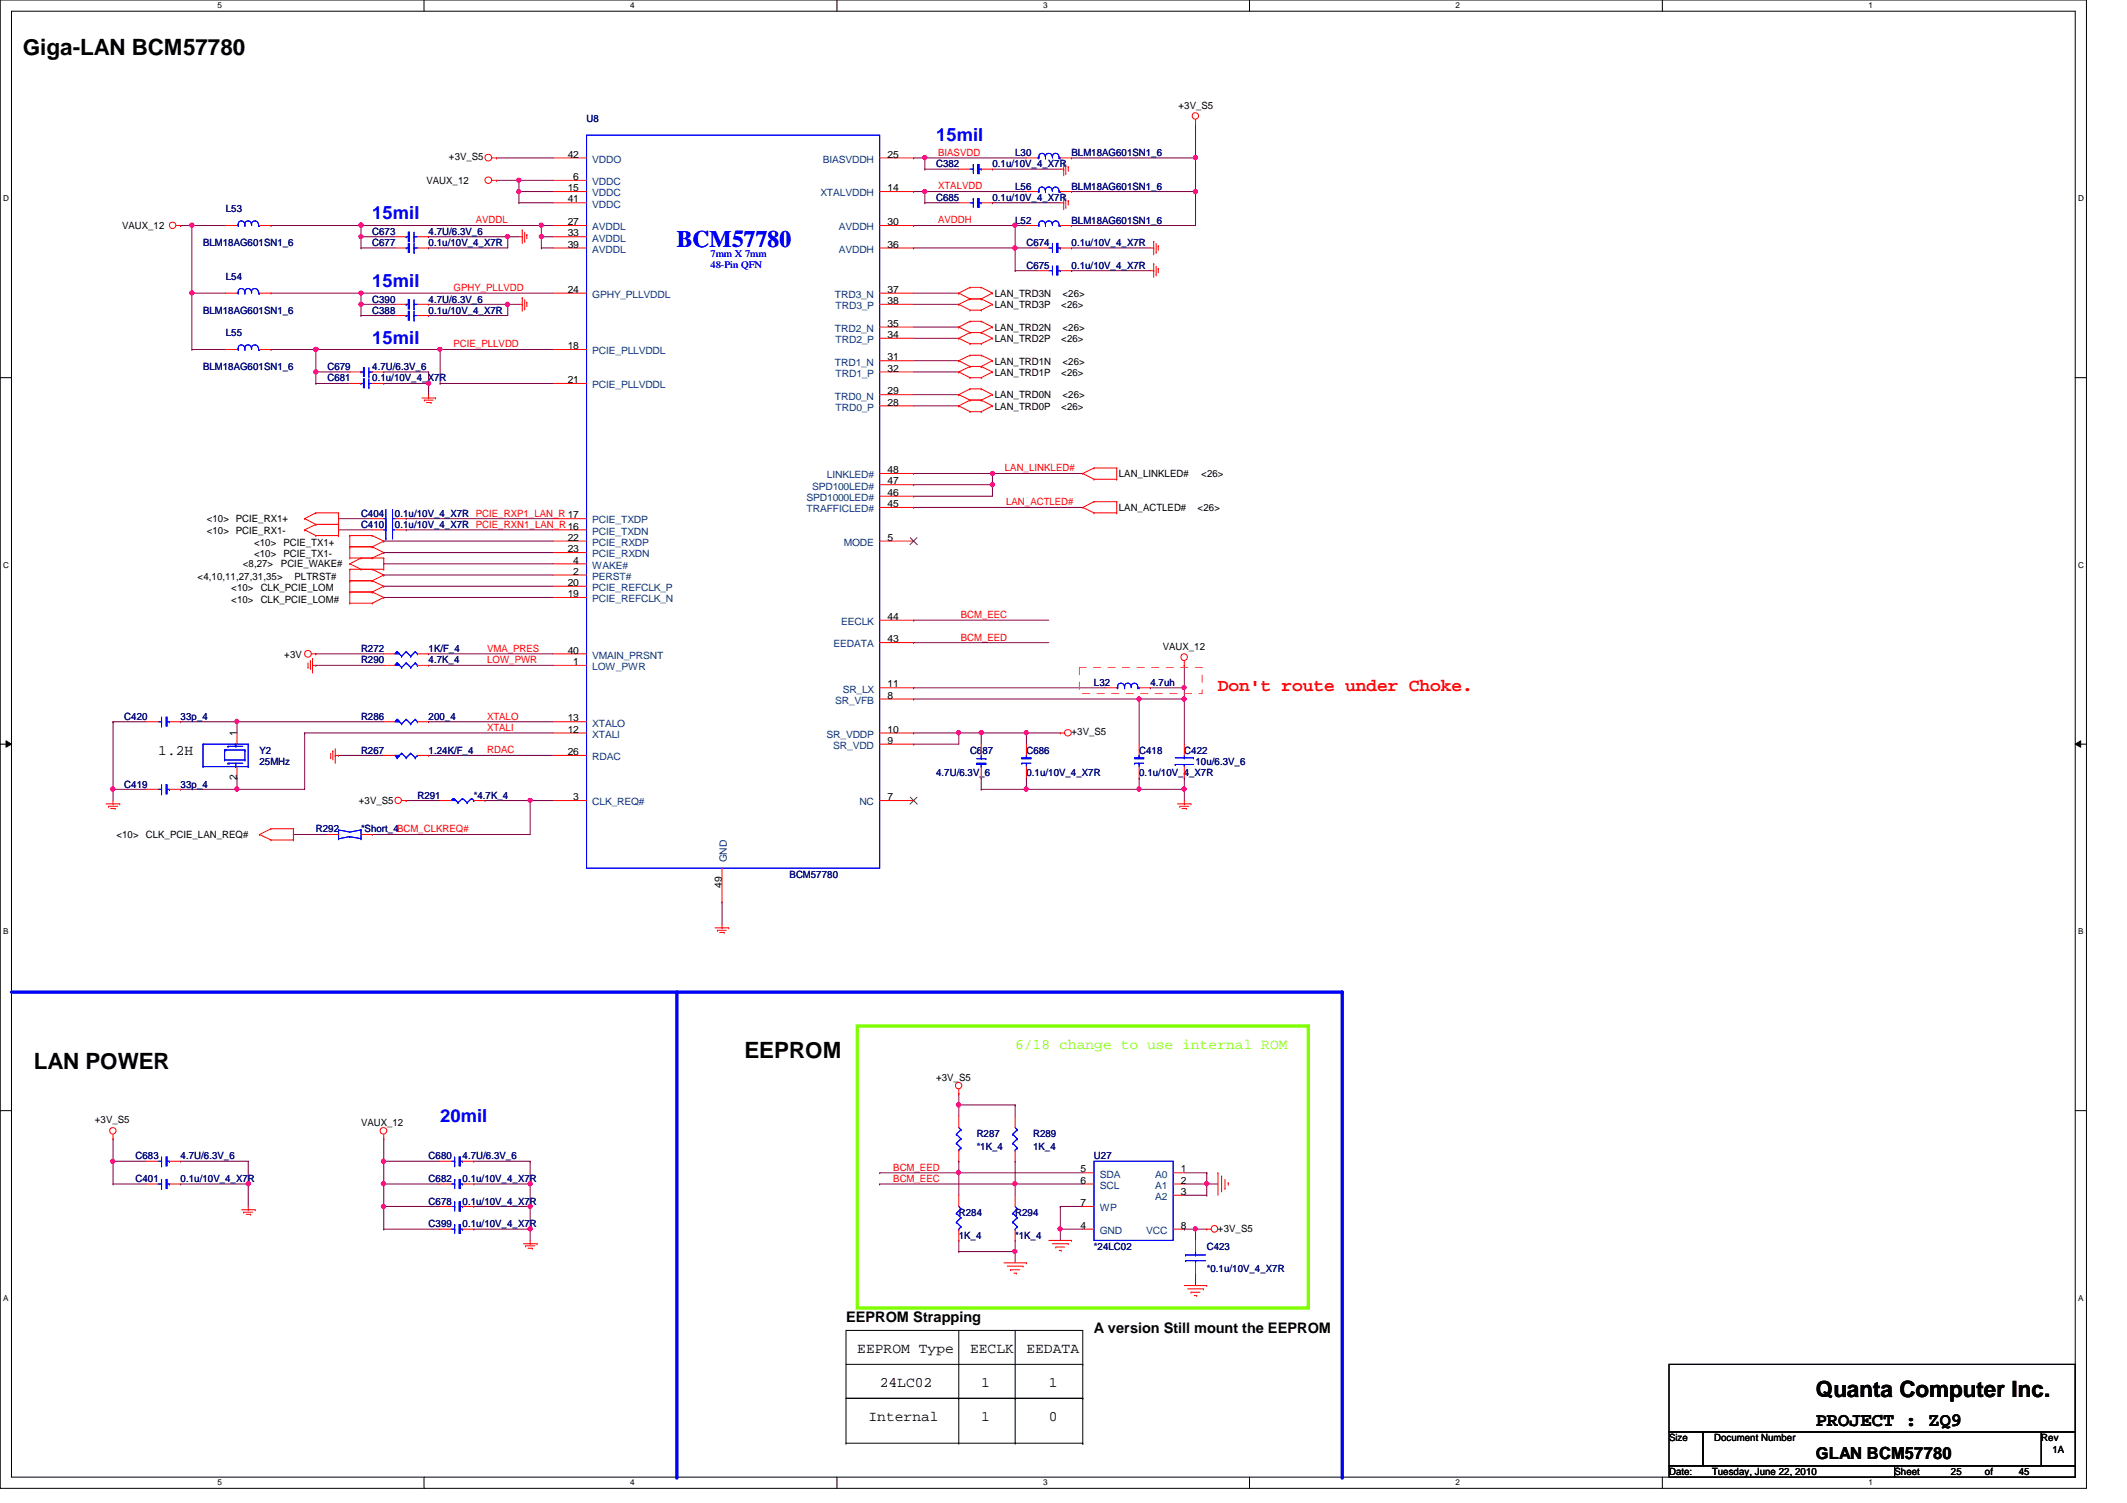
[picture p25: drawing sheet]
<svg xmlns="http://www.w3.org/2000/svg" width="297mm" height="210mm" viewBox="0 0 297 210" stroke-linecap="round" stroke-linejoin="round" font-family="sans-serif">
<defs><g id="words">
<text font-size="3.3" fill="#00f" x="94.5" y="34.5">BCM57780</text>
<g font-size="3.1">
<text x="3.2" y="7.6">Giga-LAN BCM57780</text>
<text x="4.7" y="149.4">LAN POWER</text>
<text x="104" y="147.8">EEPROM</text>
<text x="253.6" y="195">Quanta Computer Inc.</text>
</g>
<text font-size="2.7" x="253.6" y="199.1">PROJECT : ZQ9</text>
<g font-size="2.5" fill="#00f">
<text x="130.7" y="19.6">15mil</text>
<text x="52" y="30.6">15mil</text>
<text x="52" y="40.1">15mil</text>
<text x="52" y="48">15mil</text>
<text x="61.5" y="156.6">20mil</text>
</g>
<text font-size="2.5" fill="#f00" x="170.1" y="96.6">Don't route under Choke.</text>
<text font-size="2.3" x="253.6" y="203.7">GLAN BCM57780</text>
<g font-size="2">
<text x="22.1" y="105.5">1.2H</text>
<text x="118.1" y="184.6">EEPROM Strapping</text>
<text x="119.7" y="189">EEPROM Type</text>
<text x="135.5" y="189">EECLK</text>
<text x="143.3" y="189">EEDATA</text>
<text x="152.8" y="186.1">A version Still mount the EEPROM</text>
<text x="122.8" y="193.7">24LC02</text>
<text x="137" y="193.7">1</text>
<text x="146.5" y="193.7">1</text>
<text x="121.3" y="198.4">Internal</text>
<text x="137" y="198.4">1</text>
<text x="146.5" y="198.4">0</text>
</g>
<text font-size="2" fill="#80ff00" x="141.8" y="146.4">6/18 change to use internal ROM</text>
<g font-size="1.4" fill="#000080">
<text x="81.9" y="17.1">U8</text>
<text x="130.7" y="23.4">C382</text>
<text x="138.6" y="23.4">0.1u/10V_4_X7R</text>
<text x="141.8" y="21.8">L30</text>
<text x="149.6" y="21.8">BLM18AG601SN1_6</text>
<text x="31.5" y="29.6">L53</text>
<text x="130.7" y="28.1">C685</text>
<text x="138.6" y="28.1">0.1u/10V_4_X7R</text>
<text x="141.8" y="26.5">L56</text>
<text x="149.6" y="26.5">BLM18AG601SN1_6</text>
<text x="28.4" y="34.4">BLM18AG601SN1_6</text>
<text x="52" y="32.8">C673</text>
<text x="52" y="34.4">C677</text>
<text x="59.9" y="32.8">4.7U/6.3V_6</text>
<text x="59.9" y="34.4">0.1u/10V_4_X7R</text>
<text x="141.8" y="31.2">L52</text>
<text x="143.3" y="34.4">C674</text>
<text x="149.6" y="31.2">BLM18AG601SN1_6</text>
<text x="149.6" y="34.4">0.1u/10V_4_X7R</text>
<text x="31.5" y="39.1">L54</text>
<text x="143.3" y="37.5">C675</text>
<text x="149.6" y="37.5">0.1u/10V_4_X7R</text>
<text x="28.4" y="43.8">BLM18AG601SN1_6</text>
<text x="31.5" y="47">L55</text>
<text x="52" y="43.8">C388</text>
<text x="52" y="42.2">C390</text>
<text x="59.9" y="43.8">0.1u/10V_4_X7R</text>
<text x="59.9" y="42.2">4.7U/6.3V_6</text>
<text x="28.4" y="51.7">BLM18AG601SN1_6</text>
<text x="45.7" y="51.7">C679</text>
<text x="45.7" y="53.3">C681</text>
<text x="52" y="51.7">4.7U/6.3V_6</text>
<text x="52" y="53.3">0.1u/10V_4_X7R</text>
<text x="50.4" y="72.2">C404</text>
<text x="50.4" y="73.7">C410</text>
<text x="55.2" y="72.2">0.1u/10V_4_X7R PCIE_RXP1_LAN_R 17</text>
<text x="55.2" y="73.7">0.1u/10V_4_X7R PCIE_RXN1_LAN_R16</text>
<text x="50.4" y="91.1">R272</text>
<text x="50.4" y="92.6">R290</text>
<text x="59.9" y="91.1">1K/F_4</text>
<text x="59.9" y="92.6">4.7K_4</text>
<text x="152.8" y="95.8">L32</text>
<text x="160.7" y="95.8">4.7uh</text>
<text x="17.4" y="100.5">C420</text>
<text x="25.2" y="100.5">33p_4</text>
<text x="50.4" y="100.5">R286</text>
<text x="59.9" y="100.5">200_4</text>
<text x="36.2" y="105.2">Y2</text>
<text x="36.2" y="106.8">25MHz</text>
<text x="50.4" y="105.2">R267</text>
<text x="59.9" y="105.2">1.24K/F_4</text>
<text x="135.5" y="105.2">C687</text>
<text x="143.3" y="105.2">C686</text>
<text x="159.1" y="105.2">C418</text>
<text x="165.4" y="105.2">C422</text>
<text x="167" y="106.8">10u/6.3V_6</text>
<text x="17.4" y="110">C419</text>
<text x="25.2" y="110">33p_4</text>
<text x="58.3" y="111.5">R291</text>
<text x="66.2" y="111.5">*4.7K_4</text>
<text x="130.7" y="108.4">4.7U/6.3V_6</text>
<text x="143.3" y="108.4">0.1u/10V_4_X7R</text>
<text x="159.1" y="108.4">0.1u/10V_4_X7R</text>
<text x="44.1" y="116.2">R292</text>
<text x="50.4" y="116.2">*Short_4BCM_CLKREQ#</text>
<text x="110.3" y="122.6">BCM57780</text>
<text x="18.9" y="161.9">C683</text>
<text x="25.2" y="161.9">4.7U/6.3V_6</text>
<text x="59.9" y="161.9">C680</text>
<text x="64.6" y="161.9">4.7U/6.3V_6</text>
<text x="136.4" y="158.8">R287</text>
<text x="136.4" y="160.7">*1K_4</text>
<text x="144.3" y="158.8">R289</text>
<text x="144.3" y="160.7">1K_4</text>
<text x="152.8" y="161.9">U27</text>
<text x="18.9" y="165.1">C401</text>
<text x="25.2" y="165.1">0.1u/10V_4_X7R</text>
<text x="59.9" y="165.1">C682</text>
<text x="64.6" y="165.1">0.1u/10V_4_X7R</text>
<text x="59.9" y="168.2">C678</text>
<text x="59.9" y="171.4">C399</text>
<text x="64.6" y="168.2">0.1u/10V_4_X7R</text>
<text x="64.6" y="171.4">0.1u/10V_4_X7R</text>
<text x="133.9" y="169.8">R284</text>
<text x="133.9" y="173">1K_4</text>
<text x="141.8" y="169.8">R294</text>
<text x="141.8" y="173">*1K_4</text>
<text x="152.8" y="174.5">*24LC02</text>
<text x="168.5" y="174.5">C423</text>
<text x="168.5" y="177.7">*0.1u/10V_4_X7R</text>
</g>
<g font-size="1.4">
<text x="164.6" y="15.2">+3V_S5</text>
<text x="62.7" y="22.4">+3V_S5</text>
<text x="79.3" y="22">42</text>
<text x="123.9" y="22">25</text>
<text x="59.6" y="25.7">VAUX_12</text>
<text x="79.3" y="26.7">15</text>
<text x="79.3" y="28.3">41</text>
<text x="80" y="25.1">6</text>
<text x="123.9" y="26.7">14</text>
<text x="17.1" y="32">VAUX_12</text>
<text x="79.3" y="31.5">27</text>
<text x="79.3" y="34.6">39</text>
<text x="79.3" y="33">33</text>
<text x="123.9" y="31.5">30</text>
<text x="123.9" y="34.6">36</text>
<text x="79.3" y="40.9">24</text>
<text x="123.9" y="40.9">37</text>
<text x="138.9" y="41.4">LAN_TRD3N</text>
<text x="148.4" y="41.4">&lt;26&gt;</text>
<text x="123.9" y="47.2">34</text>
<text x="123.9" y="42.5">38</text>
<text x="123.9" y="45.6">35</text>
<text x="138.9" y="43.1">LAN_TRD3P</text>
<text x="138.9" y="47.8">LAN_TRD2P</text>
<text x="138.9" y="46.2">LAN_TRD2N</text>
<text x="148.2" y="43.1">&lt;26&gt;</text>
<text x="148.2" y="47.8">&lt;26&gt;</text>
<text x="148.4" y="46.2">&lt;26&gt;</text>
<text x="79.3" y="48.8">18</text>
<text x="79.3" y="53.5">21</text>
<text x="123.9" y="51.9">32</text>
<text x="123.9" y="50.3">31</text>
<text x="138.9" y="52.5">LAN_TRD1P</text>
<text x="138.9" y="50.9">LAN_TRD1N</text>
<text x="148.2" y="52.5">&lt;26&gt;</text>
<text x="148.4" y="50.9">&lt;26&gt;</text>
<text x="123.9" y="55.1">29</text>
<text x="123.9" y="56.6">28</text>
<text x="138.9" y="57.2">LAN_TRD0P</text>
<text x="138.9" y="55.6">LAN_TRD0N</text>
<text x="148.2" y="57.2">&lt;26&gt;</text>
<text x="148.4" y="55.6">&lt;26&gt;</text>
<text x="123.9" y="66.1">48</text>
<text x="123.9" y="67.6">47</text>
<text x="123.9" y="69.3">46</text>
<text x="123.9" y="70.8">45</text>
<text x="156.2" y="66.7">LAN_LINKLED#</text>
<text x="156.2" y="71.4">LAN_ACTLED#</text>
<text x="167.3" y="71.4">&lt;26&gt;</text>
<text x="167.8" y="66.7">&lt;26&gt;</text>
<text x="28.9" y="74.5">&lt;10&gt; PCIE_RX1-</text>
<text x="28.9" y="72.9">&lt;10&gt; PCIE_RX1+</text>
<text x="35.5" y="77.9">&lt;10&gt;</text>
<text x="35.5" y="76.3">&lt;10&gt;</text>
<text x="39.6" y="77.9">PCIE_TX1-</text>
<text x="39.6" y="76.3">PCIE_TX1+</text>
<text x="79.3" y="75.5">22</text>
<text x="79.3" y="77.1">23</text>
<text x="123.9" y="75.5">5</text>
<text x="27.6" y="81">&lt;4,10,11,27,31,35&gt;</text>
<text x="32.3" y="82.5">&lt;10&gt;</text>
<text x="33.9" y="79.2">&lt;8,27&gt;</text>
<text x="36.4" y="82.5">CLK_PCIE_LOM</text>
<text x="39.2" y="79.2">PCIE_WAKE#</text>
<text x="41.1" y="81">PLTRST#</text>
<text x="79.3" y="81.8">20</text>
<text x="79.3" y="83.4">19</text>
<text x="80" y="78.7">4</text>
<text x="80" y="80.3">2</text>
<text x="32.3" y="84.2">&lt;10&gt;</text>
<text x="36.4" y="84.2">CLK_PCIE_LOM#</text>
<text x="123.9" y="86.6">44</text>
<text x="123.9" y="89.7">43</text>
<text x="39.7" y="91.9">+3V</text>
<text x="79.3" y="91.3">40</text>
<text x="80" y="92.9">1</text>
<text x="162.4" y="90.8">VAUX_12</text>
<text x="79.3" y="100.8">13</text>
<text x="123.9" y="97.6">8</text>
<text x="123.9" y="96">11</text>
<text x="33.1" y="102.8" transform="rotate(-90 33.1 102.8)">1</text>
<text x="79.3" y="102.3">12</text>
<text x="79.3" y="105.5">26</text>
<text x="123.9" y="103.9">9</text>
<text x="123.9" y="102.3">10</text>
<text x="149.6" y="102.7">+3V_S5</text>
<text x="33.1" y="109" transform="rotate(-90 33.1 109)">2</text>
<text x="50.1" y="112.3">+3V_S5</text>
<text x="80" y="111.8">3</text>
<text x="123.9" y="111.8">7</text>
<text x="16.3" y="117.1">&lt;10&gt;</text>
<text x="20.4" y="117.1">CLK_PCIE_LAN_REQ#</text>
<text x="100.8" y="124" transform="rotate(-90 100.8 124)">49</text>
<text x="130.7" y="150.9">+3V_S5</text>
<text x="13.2" y="156.9">+3V_S5</text>
<text x="50.4" y="157.2">VAUX_12</text>
<text x="150.9" y="163.7">5</text>
<text x="150.9" y="165.3">6</text>
<text x="164.9" y="163.7">1</text>
<text x="164.9" y="165.3">2</text>
<text x="164.9" y="166.9">3</text>
<text x="150.9" y="171.6">4</text>
<text x="150.9" y="168.4">7</text>
<text x="164.9" y="171.6">8</text>
<text x="170.1" y="172">+3V_S5</text>
<text x="233.1" y="201.3">Size</text>
<text x="239.4" y="201.3">Document Number</text>
<text x="285.1" y="201.3">Rev</text>
<text x="286.6" y="202.9">1A</text>
<text x="233.1" y="206">Date:</text>
<text x="239.1" y="206">Tuesday, June 22, 2010</text>
<text x="264.6" y="206">Sheet</text>
<text x="272.5" y="206">25</text>
<text x="277.2" y="206">of</text>
<text x="281.9" y="206">45</text>
</g>
<g font-size="1.4" fill="#004080">
<text x="82.7" y="22.7">VDDO</text>
<text x="114.9" y="22.7">BIASVDDH</text>
<text x="82.7" y="25.9">VDDC</text>
<text x="82.7" y="27.4">VDDC</text>
<text x="82.7" y="29">VDDC</text>
<text x="114.6" y="27.4">XTALVDDH</text>
<text x="82.7" y="32.2">AVDDL</text>
<text x="82.7" y="35.3">AVDDL</text>
<text x="82.7" y="33.7">AVDDL</text>
<text x="117.1" y="32.2">AVDDH</text>
<text x="117.1" y="35.3">AVDDH</text>
<text x="82.7" y="41.6">GPHY_PLLVDDL</text>
<text x="116.6" y="41.6">TRD3_N</text>
<text x="116.6" y="46.4">TRD2_N</text>
<text x="116.7" y="47.9">TRD2_P</text>
<text x="116.7" y="43.2">TRD3_P</text>
<text x="82.7" y="49.5">PCIE_PLLVDDL</text>
<text x="116.6" y="51.1">TRD1_N</text>
<text x="116.7" y="52.6">TRD1_P</text>
<text x="82.7" y="54.2">PCIE_PLLVDDL</text>
<text x="116.6" y="55.8">TRD0_N</text>
<text x="116.7" y="57.4">TRD0_P</text>
<text x="112.6" y="70">SPD1000LED#</text>
<text x="112.6" y="71.5">TRAFFICLED#</text>
<text x="113.4" y="68.4">SPD100LED#</text>
<text x="115.5" y="66.8">LINKLED#</text>
<text x="82.7" y="73.1">PCIE_TXDP</text>
<text x="82.7" y="74.7">PCIE_TXDN</text>
<text x="82.7" y="76.2">PCIE_RXDP</text>
<text x="82.7" y="77.9">PCIE_RXDN</text>
<text x="117.9" y="76.2">MODE</text>
<text x="82.7" y="79.4">WAKE#</text>
<text x="82.7" y="81">PERST#</text>
<text x="82.7" y="82.5">PCIE_REFCLK_P</text>
<text x="82.7" y="84.1">PCIE_REFCLK_N</text>
<text x="117.5" y="87.3">EECLK</text>
<text x="82.7" y="92">VMAIN_PRSNT</text>
<text x="82.7" y="93.6">LOW_PWR</text>
<text x="116.4" y="90.4">EEDATA</text>
<text x="82.7" y="101.5">XTALO</text>
<text x="116.6" y="98.3">SR_VFB</text>
<text x="117.7" y="96.7">SR_LX</text>
<text x="82.7" y="103">XTALI</text>
<text x="82.7" y="106.2">RDAC</text>
<text x="115.4" y="103">SR_VDDP</text>
<text x="116.4" y="104.6">SR_VDD</text>
<text x="82.7" y="112.5">CLK_REQ#</text>
<text x="120" y="112.5">NC</text>
<text x="101.5" y="120.4" transform="rotate(-90 101.5 120.4)">GND</text>
<text x="153.6" y="164.5">SDA</text>
<text x="153.6" y="166">SCL</text>
<text x="161.3" y="164.5">A0</text>
<text x="161.3" y="166">A1</text>
<text x="161.3" y="167.6">A2</text>
<text x="153.6" y="172.3">GND</text>
<text x="153.6" y="169.2">WP</text>
<text x="160.1" y="172.3">VCC</text>
</g>
<g font-size="1.4" fill="#f00">
<text x="131" y="21.8">BIASVDD</text>
<text x="131" y="26.5">XTALVDD</text>
<text x="66.5" y="31.2">AVDDL</text>
<text x="131" y="31.2">AVDDH</text>
<text x="63.3" y="40.6">GPHY_PLLVDD</text>
<text x="63.3" y="48.5">PCIE_PLLVDD</text>
<text x="140.3" y="65.8">LAN_LINKLED#</text>
<text x="140.5" y="70.6">LAN_ACTLED#</text>
<text x="134.2" y="86.3">BCM_EEC</text>
<text x="134.2" y="89.5">BCM_EED</text>
<text x="68" y="91">VMA_PRES</text>
<text x="68" y="92.6">LOW_PWR</text>
<text x="68" y="100.5">XTALO</text>
<text x="68" y="102.1">XTALI</text>
<text x="68" y="105.2">RDAC</text>
<text x="124.8" y="163.5">BCM_EED</text>
<text x="124.8" y="165.1">BCM_EEC</text>
</g>
<g font-size="1.4" fill="#00f">
<text x="99.2" y="35.9">7mm X 7mm</text>
<text x="99.2" y="37.4">48-Pin QFN</text>
</g>
<g font-size="1.1">
<text x="30.4" y="1.1">5</text>
<text x="88" y="1.1">4</text>
<text x="145.7" y="1.1">3</text>
<text x="203.3" y="1.1">2</text>
<text x="260.9" y="1.1">1</text>
<text x=".5" y="28.1">D</text>
<text x="290.2" y="28.1">D</text>
<text x=".5" y="79.3">C</text>
<text x="290.2" y="79.3">C</text>
<text x=".5" y="130.5">B</text>
<text x="290.2" y="130.5">B</text>
<text x=".5" y="181.7">A</text>
<text x="290.2" y="181.7">A</text>
<text x="30.4" y="207.4">5</text>
<text x="88" y="207.4">4</text>
<text x="145.7" y="207.4">3</text>
<text x="203.3" y="207.4">2</text>
<text x="260.9" y="207.4">1</text>
</g>
</g></defs>
<path d="M0 0h291.4v207.9h-291.4zM1.6 1.6h288.2v204.7h-288.2z" fill="none" stroke="#000" stroke-width=".14"/>
<g fill="#fff">
<path d="M30.4 .2h.6v1.2h-.6z"/>
<path d="M30.4 206.5h.6v1.1h-.6z"/>
</g>
<path d="M59.2 0v1.6M59.2 206.3v1.6" fill="none" stroke="#000" stroke-width=".14"/>
<g fill="#fff">
<path d="M88 .2h.6v1.2h-.6z"/>
<path d="M88 206.5h.6v1.1h-.6z"/>
</g>
<path d="M116.9 0v1.6M116.9 206.3v1.6" fill="none" stroke="#000" stroke-width=".14"/>
<g fill="#fff">
<path d="M145.7 .2h.6v1.2h-.6z"/>
<path d="M145.7 206.5h.6v1.1h-.6z"/>
</g>
<path d="M174.5 0v1.6M174.5 206.3v1.6" fill="none" stroke="#000" stroke-width=".14"/>
<g fill="#fff">
<path d="M203.3 .2h.6v1.2h-.6z"/>
<path d="M203.3 206.5h.6v1.1h-.6z"/>
</g>
<path d="M232.2 0v1.6M232.2 206.3v1.6" fill="none" stroke="#000" stroke-width=".14"/>
<g fill="#fff">
<path d="M260.9 .2h.6v1.2h-.6z"/>
<path d="M260.9 206.5h.6v1.1h-.6z"/>
<path d="M.5 27.1h.7v1.2h-.7z"/>
<path d="M290.2 27.1h.8v1.2h-.8z"/>
<path d="M.5 78.3h.7v1.2h-.7z"/>
<path d="M290.2 78.3h.8v1.2h-.8z"/>
</g>
<path d="M0 52.7h1.6M289.8 52.7h1.6" fill="none" stroke="#000" stroke-width=".14"/>
<g fill="#fff">
<path d="M.5 129.5h.7v1.2h-.7z"/>
<path d="M290.2 129.5h.8v1.2h-.8z"/>
</g>
<path d="M0 103.9h1.6M.8 103.5l.8 .4-.8 .5zM289.8 103.9l.8-.4v.9zM289.8 103.9h1.6" fill="none" stroke="#000" stroke-width=".14"/>
<path d="M.8 103.5l.8 .4-.8 .5zM289.8 103.9l.8-.4v.9z" fill="#000"/>
<g fill="#fff">
<path d="M.5 180.7h.7v1.2h-.7z"/>
<path d="M290.2 180.7h.8v1.2h-.8z"/>
</g>
<path d="M0 155.1h1.6M289.8 155.1h1.6" fill="none" stroke="#000" stroke-width=".14"/>
<g fill="none" stroke="#800040" stroke-width=".14">
<path d="M47.3 74h.1M47.3 72.4h.1M47.3 74h4.7M47.3 72.4h4.7M53.6 78.7h.1M53.6 75.6h.1M53.6 77.2h.1M53.6 78.7h23.6M53.6 75.6h23.6M53.6 77.2h23.6M56.7 72.4h.1M56.7 74h.1"/>
<path d="M56.7 74h20.5M56.7 72.4h20.5M53.6 80.3h.1M53.6 83.4h.1M53.6 81.9h.1M53.6 80.3h23.6M53.6 83.4h23.6M53.6 81.9h23.6M127.6 97.6h.1M127.6 97.6h31.5M165.4 97.6h.1M165.4 97.6v6.3"/>
</g>
<circle cx="165.4" cy="97.6" r=".3" fill="#f0f"/>
<circle cx="165.4" cy="97.6" r=".3" fill="none" stroke="#f0f" stroke-width=".14"/>
<path d="M159.1 97.6h.1M159.1 97.6v6.3M159.1 97.6h6.3" fill="none" stroke="#800040" stroke-width=".14"/>
<circle cx="159" cy="97.6" r=".29" fill="#f0f"/>
<circle cx="159" cy="97.6" r=".29" fill="none" stroke="#f0f" stroke-width=".14"/>
<path d="M44.1 92.9h.1M44.1 91.3h.1M44.1 92.9h9.5M44.1 91.3h9.5M59.9 91.3h.1M59.9 92.9h.1M59.9 92.9h17.3M59.9 91.3h17.3M33.1 110.2h.1M33.1 110.2h9.4M165.4 108.7h.1M165.4 108.7v1.5" fill="none" stroke="#800040" stroke-width=".14"/>
<circle cx="33.1" cy="110.2" r=".29" fill="#f0f"/>
<circle cx="33.1" cy="110.2" r=".29" fill="none" stroke="#f0f" stroke-width=".14"/>
<path d="M15.8 110.2h.1M15.8 110.2h4.7M15.8 110.2v1.6" fill="none" stroke="#800040" stroke-width=".14"/>
<circle cx="15.7" cy="110.2" r=".3" fill="#f0f"/>
<circle cx="15.7" cy="110.2" r=".3" fill="none" stroke="#f0f" stroke-width=".14"/>
<g fill="none" stroke="#800040" stroke-width=".14">
<path d="M15.8 100.8h.1M15.8 100.8h4.7M33.1 108.7h.1M33.1 100.8h.1M33.1 100.8h20.5M33.1 100.8v1.6M33.1 108.7v1.5M42.5 102.4h.1M42.5 102.4h34.7M42.5 102.4v7.8M47.3 105.5h.1M47.3 105.5h6.3"/>
<path d="M59.9 100.8h.1M59.9 105.5h.1M59.9 100.8h17.3M59.9 105.5h17.3"/>
</g>
<circle cx="33.1" cy="100.7" r=".29" fill="#f0f"/>
<circle cx="33.1" cy="100.7" r=".29" fill="none" stroke="#f0f" stroke-width=".14"/>
<path d="M159.1 108.7h.1M159.1 110.2h.1M159.1 108.7v1.5M159.1 110.2h6.3" fill="none" stroke="#800040" stroke-width=".14"/>
<circle cx="165.4" cy="110.2" r=".3" fill="#f0f"/>
<circle cx="165.4" cy="110.2" r=".3" fill="none" stroke="#f0f" stroke-width=".14"/>
<circle cx="159" cy="110.2" r=".29" fill="#f0f"/>
<circle cx="159" cy="110.2" r=".29" fill="none" stroke="#f0f" stroke-width=".14"/>
<path d="M74 111.8h.1M74 111.8h3.2M165.4 110.2h.1M165.4 110.2v1.6" fill="none" stroke="#800040" stroke-width=".14"/>
<circle cx="74" cy="111.8" r=".29" fill="#f0f"/>
<circle cx="74" cy="111.8" r=".29" fill="none" stroke="#f0f" stroke-width=".14"/>
<g fill="none" stroke="#800040" stroke-width=".14">
<path d="M129.2 26.8h.1M129.2 26.8h14.1M167 22.1h.1M167 22.1v4.7M15.8 100.8h.1M15.8 100.8v9.4M25.2 100.8h.1M25.2 110.2h.1M25.2 100.8h7.9M25.2 110.2h7.9M56.7 111.8h.1M56.7 111.8h4.8"/>
<path d="M100.8 126h.1M100.8 126v3.1"/>
</g>
<circle cx="166.9" cy="26.7" r=".29" fill="#f0f"/>
<circle cx="166.9" cy="26.7" r=".29" fill="none" stroke="#f0f" stroke-width=".14"/>
<g fill="none" stroke="#800040" stroke-width=".14">
<path d="M127.6 34.6h.1M127.6 31.5h.1M127.6 34.6h14.2M127.6 31.5h14.2M141.8 34.6h.1M141.8 37.8h.1M141.8 34.6v3.2M141.8 37.8h3.1M149.6 26.8h.1M149.6 22.1h.1M149.6 26.8h17.4M149.6 22.1h17.4"/>
<path d="M167 26.8h.1M167 26.8v4.7"/>
</g>
<circle cx="166.9" cy="22" r=".29" fill="#f0f"/>
<circle cx="166.9" cy="22" r=".29" fill="none" stroke="#f0f" stroke-width=".14"/>
<path d="M129.2 22.1h.1M129.2 22.1h14.1M149.6 31.5h.1M149.6 31.5h17.4" fill="none" stroke="#800040" stroke-width=".14"/>
<circle cx="129.2" cy="22" r=".3" fill="#f0f"/>
<circle cx="129.2" cy="22" r=".3" fill="none" stroke="#f0f" stroke-width=".14"/>
<path d="M141.8 31.5h.1M141.8 31.5v3.1" fill="none" stroke="#800040" stroke-width=".14"/>
<circle cx="141.7" cy="34.6" r=".3" fill="#f0f"/>
<circle cx="141.7" cy="34.6" r=".3" fill="none" stroke="#f0f" stroke-width=".14"/>
<circle cx="141.7" cy="31.4" r=".3" fill="#f0f"/>
<circle cx="141.7" cy="31.4" r=".3" fill="none" stroke="#f0f" stroke-width=".14"/>
<path d="M129.2 23.6h.1M129.2 22.1h.1M129.2 28.3h.1M129.2 26.8h.1M129.2 23.6h4.7M129.2 22.1v1.5M129.2 26.8v1.5M129.2 28.3h4.7" fill="none" stroke="#800040" stroke-width=".14"/>
<circle cx="129.2" cy="26.7" r=".3" fill="#f0f"/>
<circle cx="129.2" cy="26.7" r=".3" fill="none" stroke="#f0f" stroke-width=".14"/>
<g fill="none" stroke="#800040" stroke-width=".14">
<path d="M167 17.3h.1M167 17.3v4.8M127.6 26.8h.1M127.6 22.1h.1M127.6 26.8h1.6M127.6 22.1h1.6M138.6 23.6h.1M138.6 28.3h.1M138.6 23.6h9.5M138.6 28.3h9.5M141.8 34.6h.1M141.8 31.5h.1"/>
<path d="M141.8 34.6h3.1M141.8 31.5h1.5M149.6 34.6h.1M149.6 37.8h.1M149.6 34.6h11.1M149.6 37.8h11.1M143.3 102.4h.1M143.3 102.4h4.8"/>
</g>
<circle cx="143.3" cy="102.3" r=".29" fill="#f0f"/>
<circle cx="143.3" cy="102.3" r=".29" fill="none" stroke="#f0f" stroke-width=".14"/>
<path d="M127.6 103.9h.1M127.6 102.4h.1M127.6 102.4h9.4M133.9 102.4h.1M133.9 102.4v1.5h-6.3M137 102.4h.1M137 102.4v1.5" fill="none" stroke="#800040" stroke-width=".14"/>
<circle cx="133.9" cy="102.3" r=".3" fill="#f0f"/>
<circle cx="133.9" cy="102.3" r=".3" fill="none" stroke="#f0f" stroke-width=".14"/>
<path d="M137 102.4h.1M137 102.4h6.3M143.3 102.4h.1M143.3 102.4v1.5" fill="none" stroke="#800040" stroke-width=".14"/>
<circle cx="137" cy="102.3" r=".3" fill="#f0f"/>
<circle cx="137" cy="102.3" r=".3" fill="none" stroke="#f0f" stroke-width=".14"/>
<path d="M137 108.7h.1M137 108.7v1.5M143.3 110.2h.1M143.3 110.2h15.8" fill="none" stroke="#800040" stroke-width=".14"/>
<circle cx="143.3" cy="110.2" r=".29" fill="#f0f"/>
<circle cx="143.3" cy="110.2" r=".29" fill="none" stroke="#f0f" stroke-width=".14"/>
<path d="M69.3 25.2h.1M69.3 25.2h3.2M72.5 26.8h.1M72.5 26.8v1.5M127.6 86.6h.1M127.6 89.7h.1M127.6 86.6h18.9M127.6 89.7h18.9M143.3 108.7h.1M143.3 108.7v1.5" fill="none" stroke="#800040" stroke-width=".14"/>
<circle cx="72.4" cy="26.7" r=".29" fill="#f0f"/>
<circle cx="72.4" cy="26.7" r=".29" fill="none" stroke="#f0f" stroke-width=".14"/>
<path d="M72.5 25.2h.1M72.5 25.2v1.6" fill="none" stroke="#800040" stroke-width=".14"/>
<circle cx="72.4" cy="25.2" r=".29" fill="#f0f"/>
<circle cx="72.4" cy="25.2" r=".29" fill="none" stroke="#f0f" stroke-width=".14"/>
<path d="M69.3 22.1h.1M69.3 22.1h7.9M72.5 28.3h.1M72.5 25.2h.1M72.5 26.8h.1M72.5 28.3h4.7M72.5 25.2h4.7M72.5 26.8h4.7M138.6 66.1h.1M138.6 66.1h12.6" fill="none" stroke="#800040" stroke-width=".14"/>
<circle cx="138.6" cy="66.1" r=".3" fill="#f0f"/>
<circle cx="138.6" cy="66.1" r=".3" fill="none" stroke="#f0f" stroke-width=".14"/>
<path d="M127.6 67.7h.1M127.6 67.7h11" fill="none" stroke="#800040" stroke-width=".14"/>
<circle cx="138.6" cy="67.7" r=".3" fill="#f0f"/>
<circle cx="138.6" cy="67.7" r=".3" fill="none" stroke="#f0f" stroke-width=".14"/>
<g fill="none" stroke="#800040" stroke-width=".14">
<path d="M25.2 31.5h.1M25.2 31.5h1.6M37.8 31.5h.1M37.8 31.5h12.6M26.8 40.9h.1M26.8 48.8h.1M26.8 48.8h4.7M26.8 40.9h4.7M37.8 48.8h.1M37.8 40.9h.1M37.8 48.8h6.3M37.8 40.9h12.6"/>
<path d="M59.9 53.6h.1M59.9 53.6v1.5M127.6 69.3h.1M127.6 70.9h.1M127.6 70.9h23.6M138.6 67.7h.1M138.6 67.7v1.6h-11M127.6 96.1h.1M127.6 96.1h26.7M160.7 96.1h.1M160.7 96.1h4.7"/>
</g>
<circle cx="59.9" cy="53.5" r=".3" fill="#f0f"/>
<circle cx="59.9" cy="53.5" r=".3" fill="none" stroke="#f0f" stroke-width=".14"/>
<path d="M26.8 31.5h.1M26.8 31.5h4.7M75.6 33.1h.1M75.6 33.1v1.5M44.1 51.9h.1M44.1 51.9h4.7M53.6 51.9h.1M53.6 53.6h.1M53.6 51.9h6.3M53.6 53.6h6.3" fill="none" stroke="#800040" stroke-width=".14"/>
<circle cx="75.6" cy="33" r=".29" fill="#f0f"/>
<circle cx="75.6" cy="33" r=".29" fill="none" stroke="#f0f" stroke-width=".14"/>
<path d="M44.1 48.8h.1M44.1 48.8v3.1" fill="none" stroke="#800040" stroke-width=".14"/>
<circle cx="44.1" cy="51.9" r=".3" fill="#f0f"/>
<circle cx="44.1" cy="51.9" r=".3" fill="none" stroke="#f0f" stroke-width=".14"/>
<circle cx="44.1" cy="48.8" r=".29" fill="#f0f"/>
<circle cx="44.1" cy="48.8" r=".29" fill="none" stroke="#f0f" stroke-width=".14"/>
<path d="M61.5 48.8h.1M61.5 48.8h15.7" fill="none" stroke="#800040" stroke-width=".14"/>
<circle cx="61.4" cy="48.8" r=".29" fill="#f0f"/>
<circle cx="61.4" cy="48.8" r=".29" fill="none" stroke="#f0f" stroke-width=".14"/>
<path d="M44.1 53.6h.1M44.1 53.6h4.7M50.4 40.9h.1M50.4 40.9v1.6" fill="none" stroke="#800040" stroke-width=".14"/>
<circle cx="50.4" cy="42.5" r=".3" fill="#f0f"/>
<circle cx="50.4" cy="42.5" r=".3" fill="none" stroke="#f0f" stroke-width=".14"/>
<circle cx="50.4" cy="40.9" r=".29" fill="#f0f"/>
<circle cx="50.4" cy="40.9" r=".29" fill="none" stroke="#f0f" stroke-width=".14"/>
<path d="M165.4 92.9h.1M165.4 92.9v3.2" fill="none" stroke="#800040" stroke-width=".14"/>
<circle cx="165.4" cy="96" r=".29" fill="#f0f"/>
<circle cx="165.4" cy="96" r=".29" fill="none" stroke="#f0f" stroke-width=".14"/>
<path d="M44.1 51.9h.1M44.1 51.9v1.7M59.9 44.1h.1M70.9 42.5h.1M70.9 42.5v1.6h-11" fill="none" stroke="#800040" stroke-width=".14"/>
<circle cx="70.9" cy="42.5" r=".3" fill="#f0f"/>
<circle cx="70.9" cy="42.5" r=".3" fill="none" stroke="#f0f" stroke-width=".14"/>
<path d="M50.4 31.5h.1M50.4 31.5v1.6M50.4 42.5h.1M50.4 44.1h.1M50.4 40.9h.1M50.4 42.5h4.8M50.4 44.1h4.8M50.4 40.9h26.8M59.9 42.5h.1M59.9 42.5h11M61.5 48.8h.1M61.5 48.8v4.8" fill="none" stroke="#800040" stroke-width=".14"/>
<circle cx="50.4" cy="33" r=".29" fill="#f0f"/>
<circle cx="50.4" cy="33" r=".29" fill="none" stroke="#f0f" stroke-width=".14"/>
<circle cx="50.4" cy="31.4" r=".3" fill="#f0f"/>
<circle cx="50.4" cy="31.4" r=".3" fill="none" stroke="#f0f" stroke-width=".14"/>
<path d="M50.4 34.6h.1M50.4 33.1h.1M50.4 34.6h4.8M50.4 33.1h4.8M59.9 34.6h.1M59.9 33.1h.1M59.9 33.1h11M70.9 33.1h.1M70.9 33.1v1.5h-11M61.5 53.6h.1M61.5 53.6h15.7" fill="none" stroke="#800040" stroke-width=".14"/>
<circle cx="70.9" cy="33" r=".29" fill="#f0f"/>
<circle cx="70.9" cy="33" r=".29" fill="none" stroke="#f0f" stroke-width=".14"/>
<path d="M50.4 31.5h.1M50.4 31.5h25.2" fill="none" stroke="#800040" stroke-width=".14"/>
<circle cx="75.6" cy="31.4" r=".3" fill="#f0f"/>
<circle cx="75.6" cy="31.4" r=".3" fill="none" stroke="#f0f" stroke-width=".14"/>
<circle cx="50.4" cy="31.4" r=".3" fill="#f0f"/>
<circle cx="50.4" cy="31.4" r=".3" fill="none" stroke="#f0f" stroke-width=".14"/>
<g fill="none" stroke="#800040" stroke-width=".14">
<path d="M50.4 33.1h.1M50.4 33.1v1.5M75.6 34.6h.1M75.6 31.5h.1M75.6 33.1h.1M75.6 34.6h1.6M75.6 31.5h1.6M75.6 33.1h1.6M44.1 48.8h.1M44.1 48.8h17.4M50.4 42.5h.1M50.4 42.5v1.6"/>
<path d="M59.9 51.9h.1M59.9 51.9v1.7"/>
</g>
<circle cx="44.1" cy="48.8" r=".29" fill="#f0f"/>
<circle cx="44.1" cy="48.8" r=".29" fill="none" stroke="#f0f" stroke-width=".14"/>
<path d="M26.8 31.5h.1M26.8 31.5v9.4" fill="none" stroke="#800040" stroke-width=".14"/>
<circle cx="26.8" cy="31.4" r=".3" fill="#f0f"/>
<circle cx="26.8" cy="31.4" r=".3" fill="none" stroke="#f0f" stroke-width=".14"/>
<path d="M26.8 40.9h.1M26.8 40.9v7.9" fill="none" stroke="#800040" stroke-width=".14"/>
<circle cx="26.8" cy="40.9" r=".29" fill="#f0f"/>
<circle cx="26.8" cy="40.9" r=".29" fill="none" stroke="#f0f" stroke-width=".14"/>
<g fill="none" stroke="#800040" stroke-width=".14">
<path d="M70.9 33.1h.1M70.9 33.1h1.6M75.6 31.5h.1M75.6 31.5v1.6M70.9 42.5h.1M70.9 42.5h1.6M127.6 66.1h.1M127.6 66.1h11M138.6 66.1h.1M138.6 66.1v1.6M165.4 96.1h.1M165.4 96.1v1.5"/>
<path d="M41 116.5h.1M41 116.5h4.7M52 116.5h.1M67.7 111.8h.1M67.7 111.8h6.3M74 111.8h.1M74 111.8v4.7h-22M137 110.2h.1M137 110.2h6.3M141.8 165.4h.1M141.8 173.2h.1M141.8 165.4v1.5"/>
<path d="M141.8 173.2v1.6M167 171.7h.1M167 171.7v1.5"/>
</g>
<circle cx="166.9" cy="171.6" r=".29" fill="#f0f"/>
<circle cx="166.9" cy="171.6" r=".29" fill="none" stroke="#f0f" stroke-width=".14"/>
<path d="M122.8 163.8h.1M122.8 163.8h28.4M133.9 163.8h.1M165.4 171.7h.1M165.4 171.7h1.6M167 177.9h.1M167 177.9v1.6" fill="none" stroke="#800040" stroke-width=".14"/>
<circle cx="133.9" cy="163.7" r=".3" fill="#f0f"/>
<circle cx="133.9" cy="163.7" r=".3" fill="none" stroke="#f0f" stroke-width=".14"/>
<path d="M141.8 165.4h.1M141.8 165.4h9.4M148.1 171.7h.1M148.1 171.7h3.1M167 171.7h.1M167 171.7h1.5M168.5 165.4h.1M168.5 165.4h1.6" fill="none" stroke="#800040" stroke-width=".14"/>
<circle cx="141.7" cy="165.3" r=".3" fill="#f0f"/>
<circle cx="141.7" cy="165.3" r=".3" fill="none" stroke="#f0f" stroke-width=".14"/>
<path d="M148.1 171.7h.1M148.1 171.7v1.5" fill="none" stroke="#800040" stroke-width=".14"/>
<circle cx="148" cy="171.6" r=".3" fill="#f0f"/>
<circle cx="148" cy="171.6" r=".3" fill="none" stroke="#f0f" stroke-width=".14"/>
<path d="M133.9 152.7h.1M133.9 154.3h.1M133.9 152.7v3.2M148.1 168.5h.1M148.1 168.5h3.1M148.1 168.5v3.2M165.4 163.8h3.1M165.4 166.9h3.1M168.5 163.8h.1M168.5 166.9h.1" fill="none" stroke="#800040" stroke-width=".14"/>
<circle cx="133.9" cy="154.3" r=".3" fill="#f0f"/>
<circle cx="133.9" cy="154.3" r=".3" fill="none" stroke="#f0f" stroke-width=".14"/>
<path d="M133.9 154.3h.1M133.9 154.3h7.9M141.8 154.3h.1M141.8 154.3v1.6M168.5 165.4h.1M168.5 165.4v1.5" fill="none" stroke="#800040" stroke-width=".14"/>
<circle cx="168.5" cy="165.3" r=".3" fill="#f0f"/>
<circle cx="168.5" cy="165.3" r=".3" fill="none" stroke="#f0f" stroke-width=".14"/>
<g fill="none" stroke="#800040" stroke-width=".14">
<path d="M122.8 165.4h.1M133.9 162.2h.1M133.9 174.8h.1M133.9 162.2v1.6M133.9 174.8h7.9M141.8 162.2h.1M141.8 174.8h.1M141.8 162.2v3.2h-19M141.8 174.8v1.6M165.4 165.4h3.1M168.5 163.8h.1M168.5 165.4h.1"/>
<path d="M168.5 163.8v1.6"/>
</g>
<circle cx="141.7" cy="174.8" r=".29" fill="#f0f"/>
<circle cx="141.7" cy="174.8" r=".29" fill="none" stroke="#f0f" stroke-width=".14"/>
<g fill="none" stroke="#800040" stroke-width=".14">
<path d="M34.7 165.4h.1M34.7 165.4v3.1M53.6 162.2h.1M53.6 162.2v3.2M66.2 162.2h.1M66.2 162.2h7.8M74 165.4h.1M74 168.5h.1M74 165.4v6.3M133.9 163.8h.1M133.9 173.2h.1M133.9 163.8v3.1"/>
<path d="M133.9 173.2v1.6"/>
</g>
<circle cx="53.5" cy="165.3" r=".3" fill="#f0f"/>
<circle cx="53.5" cy="165.3" r=".3" fill="none" stroke="#f0f" stroke-width=".14"/>
<circle cx="53.5" cy="162.2" r=".3" fill="#f0f"/>
<circle cx="53.5" cy="162.2" r=".3" fill="none" stroke="#f0f" stroke-width=".14"/>
<path d="M53.6 159h.1M53.6 159v3.2M53.6 171.7h.1M53.6 168.5h.1M53.6 165.4h.1M53.6 171.7h7.9M53.6 165.4v6.3M66.2 165.4h.1M66.2 165.4h7.8" fill="none" stroke="#800040" stroke-width=".14"/>
<circle cx="74" cy="165.3" r=".3" fill="#f0f"/>
<circle cx="74" cy="165.3" r=".3" fill="none" stroke="#f0f" stroke-width=".14"/>
<path d="M53.6 165.4h.1M53.6 168.5h.1M53.6 165.4h7.9M53.6 168.5h7.9" fill="none" stroke="#800040" stroke-width=".14"/>
<circle cx="53.5" cy="168.5" r=".3" fill="#f0f"/>
<circle cx="53.5" cy="168.5" r=".3" fill="none" stroke="#f0f" stroke-width=".14"/>
<path d="M66.2 168.5h.1M66.2 168.5h7.8" fill="none" stroke="#800040" stroke-width=".14"/>
<circle cx="74" cy="168.5" r=".3" fill="#f0f"/>
<circle cx="74" cy="168.5" r=".3" fill="none" stroke="#f0f" stroke-width=".14"/>
<path d="M15.8 159h.1M15.8 159v6.4M15.8 162.2h.1M25.2 162.2h.1M25.2 162.2h9.5" fill="none" stroke="#800040" stroke-width=".14"/>
<circle cx="15.7" cy="162.2" r=".3" fill="#f0f"/>
<circle cx="15.7" cy="162.2" r=".3" fill="none" stroke="#f0f" stroke-width=".14"/>
<path d="M34.7 162.2h.1M34.7 162.2v3.2M53.6 162.2h.1M53.6 162.2h7.9M74 171.7h.1M74 171.7v1.5" fill="none" stroke="#800040" stroke-width=".14"/>
<circle cx="34.7" cy="165.3" r=".3" fill="#f0f"/>
<circle cx="34.7" cy="165.3" r=".3" fill="none" stroke="#f0f" stroke-width=".14"/>
<path d="M15.8 162.2h.1M15.8 165.4h.1M15.8 165.4h4.7M15.8 162.2h4.7M25.2 165.4h.1M25.2 165.4h9.5M66.2 171.7h.1M66.2 171.7h7.8" fill="none" stroke="#800040" stroke-width=".14"/>
<circle cx="74" cy="171.6" r=".3" fill="#f0f"/>
<circle cx="74" cy="171.6" r=".3" fill="none" stroke="#f0f" stroke-width=".14"/>
<g fill="none" stroke="#800040" stroke-width=".14">
<path d="M127.6 40.9h6.3M127.6 42.5h6.3M127.6 45.7h6.3M127.6 47.2h6.3M127.6 50.4h6.3M127.6 51.9h6.3M127.6 55.1h6.3M127.6 56.7h6.3M133.9 40.9h.1M133.9 42.5h.1M133.9 45.7h.1M133.9 47.2h.1"/>
<path d="M133.9 50.4h.1M133.9 51.9h.1M133.9 55.1h.1M133.9 56.7h.1M74 162.2h.1M74 162.2v3.2"/>
</g>
<g fill="none" stroke="#f00" stroke-width=".14">
<path d="M167 17.3h.1M167 16.7v.6M24.6 31.5h.6M25.2 31.5h.1M68.7 25.2h.6M68.7 22.1h.6M69.3 25.2h.1M69.3 22.1h.1M72.5 33.1h.4M72.9 33.1h.1M72.9 32.1h.1M72.9 32.1v1.9"/>
<path d="M73.3 33.7h.1M73.3 32.4v1.3M73.6 32.8h.1M73.6 32.8v.6M148.1 23.6h.4M148.1 28.3h.4M148.5 23.6h.1M148.5 22.6h.1M148.5 28.3h.1M148.5 27.4h.1M148.5 22.6v2M148.5 27.4v1.9"/>
<path d="M148.8 24.3h.1M148.8 29h.1M148.8 23v1.3M148.8 27.7v1.3M149.2 23.3h.1M149.2 28h.1M149.2 23.3v.6M149.2 28v.7M160.7 34.6h.4M160.7 37.8h.4M161.1 34.6h.1M161.1 33.7h.1"/>
<path d="M161.1 37.8h.1M161.1 36.8h.1M161.1 33.7v1.9M161.1 36.8v1.9M161.5 35.3h.1M161.5 38.4h.1M161.5 34v1.3M161.5 37.2v1.2M161.8 34.3h.1M161.8 37.5h.1M161.8 34.3v.7M161.8 37.5v.6"/>
<path d="M58.9 55.6h1.9M59.3 55.9h.1M59.3 55.9h1.2M59.6 56.2h.6M59.9 55.6h.1M59.9 55.1v.5M60.2 56.2h.1M60.8 55.6h.1M72.5 42.5h.4M72.9 42.5h.1M72.9 41.6h.1M72.9 41.6v1.9"/>
<path d="M73.3 43.1h.1M73.3 41.9v1.2M73.6 42.2h.1M73.6 42.2v.6M133.9 40.9h.1M133.9 42.5h.1M133.9 47.2h.1M133.9 45.7h.1M133.9 51.9h.1M133.9 50.4h.1M133.9 56.7h.1M133.9 55.1h.1"/>
<path d="M133.9 40.9l1.6 .8M133.9 42.5l1.6 .8M133.9 47.2l1.6 .8M133.9 45.7l1.6 .7M133.9 51.9l1.6 .8M133.9 50.4l1.6 .8M133.9 56.7l1.6 .8M133.9 55.1l1.6 .8M135.5 40.1h.1M135.5 41.7h.1M135.5 43.3h.1M135.5 46.4h.1"/>
<path d="M135.5 48h.1M135.5 44.9h.1M135.5 51.2h.1M135.5 52.7h.1M135.5 49.6h.1M135.5 55.9h.1M135.5 57.5h.1M135.5 54.3h.1M135.5 40.1l-1.6 .8M135.5 40.1h1.5M135.5 41.7h1.5M135.5 41.7l-1.6 .8"/>
<path d="M135.5 43.3h1.5M135.5 46.4l-1.6 .8M135.5 46.4h1.5M135.5 48h1.5M135.5 44.9l-1.6 .8M135.5 44.9h1.5M135.5 51.2l-1.6 .7M135.5 51.2h1.5M135.5 52.7h1.5M135.5 49.6l-1.6 .8M135.5 49.6h1.5M135.5 55.9l-1.6 .8"/>
<path d="M135.5 55.9h1.5M135.5 57.5h1.5M135.5 54.3l-1.6 .8M135.5 54.3h1.5M137 40.1h.1M137 41.7h.1M137 43.3h.1M137 46.4h.1M137 48h.1M137 44.9h.1M137 51.2h.1M137 52.7h.1"/>
<path d="M137 49.6h.1M137 55.9h.1M137 57.5h.1M137 54.3h.1M137 40.1l1.6 .8M137 41.7l1.6 .8M137 46.4l1.6 .8M137 44.9l1.6 .8M137 51.2l1.6 .7M137 49.6l1.6 .8M137 55.9l1.6 .8M137 54.3l1.6 .8"/>
<path d="M138.6 40.9h.1M138.6 42.5h.1M138.6 47.2h.1M138.6 45.7h.1M138.6 51.9h.1M138.6 50.4h.1M138.6 56.7h.1M138.6 55.1h.1M138.6 40.9l-1.6 .8M138.6 42.5l-1.6 .8M138.6 47.2l-1.6 .8M138.6 45.7l-1.6 .7"/>
<path d="M138.6 51.9l-1.6 .8M138.6 50.4l-1.6 .8M138.6 56.7l-1.6 .8M138.6 55.1l-1.6 .8M42.5 74h.1M42.5 72.4h.1M42.5 74l1.6 .8M42.5 72.4l1.6 .8M44.1 73.2h.1M44.1 74.8h.1M44.1 71.6h.1M44.1 73.2l-1.6 .8"/>
<path d="M44.1 73.2h3.2M44.1 74.8h3.2M44.1 71.6l-1.6 .8M44.1 71.6h3.2M47.3 73.2h.1M47.3 74.8h.1M47.3 71.6h.1M47.3 71.6v3.2M48.8 77.9h.1M48.8 76.4h.1M48.8 74.8h.1M48.8 78.7h.1"/>
<path d="M48.8 79.5h.1M48.8 74.8h3.2M48.8 76.4h3.2M48.8 77.9h4.8M48.8 74.8v3.1M48.8 79.5v4.7M48.8 78.7l1.6 .8M48.8 79.5h4.8M50.4 79.5h.1M50.4 77.9h.1M50.4 77.9l-1.6 .8M52 76.4h.1"/>
<path d="M52 77.9h.1M52 74.8h.1M52 79.5h.1M52 76.4l1.6 .8M52 74.8l1.6 .8M52 79.5l1.6 .8M53.6 77.2h.1M53.6 75.6h.1M53.6 79.5h.1M53.6 77.9h.1M53.6 77.2l-1.6 .7M53.6 75.6l-1.6 .8"/>
<path d="M53.6 77.9v1.6M151.2 66.1h.1M151.2 70.9h.1M151.2 66.1l1.6 .8M151.2 70.9l1.6 .7M152.8 65.4h.1M152.8 66.9h.1M152.8 70.1h.1M152.8 71.6h.1M152.8 71.6h3.2M152.8 65.4l-1.6 .7M152.8 65.4h3.2"/>
<path d="M152.8 66.9h3.2M152.8 70.1l-1.6 .8M152.8 70.1h3.2M156 65.4h.1M156 66.9h.1M156 70.1h.1M156 71.6h.1M156 65.4v1.5M156 70.1v1.5M43 93.2h.1M43 92.6v.6M43.3 92.3h.1"/>
<path d="M43.3 92.3v1.2M43.5 91.3h.6M43.6 92.9h.1M43.6 93.9h.1M43.6 92.9h.5M43.6 91.9v2M44.1 91.3h.1M48.8 81.1h.1M48.8 82.7h.1M48.8 84.2h.1M48.8 81.1h3.2M48.8 82.7h3.2"/>
<path d="M48.8 84.2h3.2M52 81.1h.1M52 82.7h.1M52 84.2h.1M52 81.1l1.6 .8M52 82.7l1.6 .7M53.6 80.3h.1M53.6 81.9h.1M53.6 83.4h.1M53.6 80.3l-1.6 .8M53.6 81.9l-1.6 .8M53.6 83.4l-1.6 .8"/>
<path d="M165.4 92.9h.1M165.4 92.3v.6M14.8 112.3h1.9M15.2 112.6h.1M15.2 112.6h1.2M15.4 112.9h.7M15.8 112.3h.1M15.8 111.8v.5M16.1 112.9h.1M16.7 112.3h.1M36.2 116.5h.1M36.2 116.5l1.6 .8"/>
<path d="M37.8 115.7h.1M37.8 117.3h.1M37.8 115.7l-1.6 .8M37.8 115.7h3.2M37.8 117.3h3.2M41 115.7h.1M41 117.3h.1M41 115.7v1.6M46.2 105.8h.1M46.2 105.2v.6M46.5 104.9h.1M46.5 104.9v1.2"/>
<path d="M46.8 105.5h.1M46.8 106.5h.1M46.8 105.5h.5M46.8 104.6v1.9M56.1 111.8h.6M56.7 111.8h.1M148.1 102.4h.1M148.1 102.4h.6M164.4 112.3h1.9M164.8 112.6h.1M164.8 112.6h1.2M165.1 112.9h.6"/>
<path d="M165.4 112.3h.1M165.4 111.8v.5M165.7 112.9h.1M166.3 112.3h.1M99.9 129.6h1.9M100.2 129.9h.1M100.2 129.9h1.2M100.5 130.2h.6M100.8 129.6h.1M100.8 129.1v.5M101.1 130.2h.1M101.8 129.6h.1"/>
<path d="M15.8 159h.1M15.8 158.4v.6M53.6 159h.1M53.6 158.4v.6M133.9 152.7h.1M133.9 152.1v.6M33.7 169h1.9M34 169.3h.1M34 169.3h1.3M34.4 169.6h.6M34.7 169h.1M34.7 168.5v.5"/>
<path d="M35 169.6h.1M35.6 169h.1M73.1 173.7h1.9M73.4 174h.1M73.4 174h1.3M73.7 174.3h.7M74 173.7h.1M74 173.2v.5M74.4 174.3h.1M75 173.7h.1M140.2 176.4h3.1M140.7 176.8h2.2"/>
<path d="M141.1 177.3h.1M141.1 177.3h1.3M141.6 177.8h.3M141.9 177.8h.1M142.9 176.8h.1M143.3 176.4h.1M146.5 173.2h3.1M147 173.7h2.2M147.4 174.2h.1M147.4 174.2h1.3M147.9 174.6h.3M148.2 174.6h.1"/>
<path d="M149.2 173.7h.1M149.6 173.2h.1M165.4 179.5h3.1M168.5 171.7h.1M168.5 179.5h.1M168.5 171.7h.7M170.1 163.8h.1M170.1 163.8v3.1M170.6 164.3h.1M170.6 164.3v2.2M171.1 166h.1M171.1 164.7v1.3"/>
<path d="M171.5 165.2h.1M171.5 165.2v.3M165.9 180h2.2M166.3 180.5h.1M166.3 180.5h1.3M166.8 180.9h.3M167.1 180.9h.1M168.1 180h.1"/>
<circle cx="166.9" cy="16.2" r=".45"/>
<circle cx="24.1" cy="31.5" r=".45"/>
<circle cx="68.2" cy="22" r=".47"/>
<circle cx="68.2" cy="25.2" r=".46"/>
<circle cx="43" cy="91.3" r=".47"/>
<circle cx="165.4" cy="91.8" r=".46"/>
<circle cx="55.6" cy="111.8" r=".45"/>
<circle cx="149.1" cy="102.3" r=".46"/>
<circle cx="15.8" cy="157.9" r=".45"/>
<circle cx="53.6" cy="157.9" r=".46"/>
<circle cx="133.9" cy="151.6" r=".45"/>
<circle cx="169.6" cy="171.6" r=".46"/>
</g>
<path d="M233.1 190.5h56.7v9.5h-56.7zM233.1 200h4.7v4.7h-4.7zM237.8 200h47.3v4.7h-47.3zM285.1 200h4.7v4.7h-4.7zM233.1 204.7h31.5v1.6h-31.5zM264.6 204.7h25.2v1.6h-25.2z" fill="none" stroke="#000" stroke-width=".14"/>
<path d="M1.6 138.6h185.8" fill="none" stroke="#00f" stroke-width=".47"/>
<circle cx="187.4" cy="138.6" r=".23" fill="#00f"/>
<path d="M94.5 138.6v67.7" fill="none" stroke="#00f" stroke-width=".47"/>
<circle cx="94.5" cy="206.3" r=".23" fill="#00f"/>
<g fill="none" stroke="#000" stroke-width=".14">
<path d="M118.1 185.8h33.1v9.5h-33.1zM118.1 190.5h33.1M133.9 195.3h.1M133.9 185.8v15.7M141.8 195.3h.1M141.8 185.8v15.7M151.2 190.5h.1M151.2 195.3h.1M151.2 195.3h-33.1v6.2M151.2 195.3v6.2M118.1 201.5h.1M118.1 201.5h33.1"/>
<path d="M133.9 201.5h.1M141.8 201.5h.1M151.2 201.5h.1"/>
</g>
<path d="M150.7 93.2h17.2v3.7h-17.2z" fill="none" stroke="#ff8000" stroke-width=".14" stroke-dasharray="1 1 1 1 1 1 1 1"/>
<path d="M187.4 138.6v67.7" fill="none" stroke="#00f" stroke-width=".47"/>
<circle cx="187.4" cy="206.3" r=".23" fill="#00f"/>
<path d="M119.7 143.3h63v39.4h-63z" fill="none" stroke="#80ff00" stroke-width=".47"/>
<g fill="none" stroke="#00f" stroke-width=".14">
<path d="M53.6 72.4h.3M53.9 73.7h.1M53.9 72.4h.1M53.9 71.2v2.5M54.8 72.4h.1M54.8 71.2h.1M54.8 72.4h.4M54.8 71.2v2.5M63 168.5h.5M63.5 168.5h.1M63.5 167.9h.1M63.5 167.9v1.2"/>
<path d="M64.3 168.5h.3M64.6 168.5h.1"/>
</g>
<path d="M52 72.4h1.6M55.2 72.4h1.5" fill="none" stroke="#f00" stroke-width=".14"/>
<path d="M64.1 167.9h.2v1.2h-.2z" fill-rule="evenodd" fill="#00f"/>
<path d="M63 168.5h.5M63.5 168.5h.1M63.5 167.9h.1M63.5 167.9v1.2M64.1 167.9h.2v1.2h-.2zM64.3 168.5h.3M64.6 168.5h.1" fill="none" stroke="#00f" stroke-width=".14"/>
<path d="M64.1 167.9h.2v1.2h-.2z" fill-rule="evenodd" fill="#00f"/>
<path d="M56.7 33.1h.1M56.7 33.1h.3M57.8 33.1h.1M57.8 33.7h.1M57.8 33.1h.5M57.8 32.4v1.3M64.1 167.9h.2v1.2h-.2z" fill="none" stroke="#00f" stroke-width=".14"/>
<path d="M61.5 168.5h1.5M64.6 168.5h1.6" fill="none" stroke="#f00" stroke-width=".14"/>
<path d="M57 32.4h.2v1.3h-.2z" fill-rule="evenodd" fill="#00f"/>
<path d="M56.7 33.1h.1M56.7 33.1h.3M57 32.4h.2v1.3h-.2zM57.8 33.1h.1M57.8 33.7h.1M57.8 33.1h.5M57.8 32.4v1.3" fill="none" stroke="#00f" stroke-width=".14"/>
<path d="M57 32.4h.2v1.3h-.2z" fill-rule="evenodd" fill="#00f"/>
<g fill="none" stroke="#00f" stroke-width=".14">
<path d="M57 32.4h.2v1.3h-.2zM144.9 31.5h.2M145.1 31.5h.1M145.1 31.3h.1M145.1 31.3v.2M146 31.3a.45 .45 0 0 0-.5-.4 .45 .45 0 0 0-.4 .4M146 31.5h.1M146.9 31.3a.48 .48 0 0 0-.5-.4 .48 .48 0 0 0-.4 .6M147 31.3h.1M147 31.3v.2M147.9 31.3a.45 .45 0 0 0-.5-.4 .45 .45 0 0 0-.4 .4M147.9 31.5h.1"/>
<path d="M147.9 31.5h.2M147.9 31.3v.2M148.1 31.5h.1M22.1 110.2h.5M22.6 110.2h.1M22.6 110.9h.1M22.6 109.6v1.3M23.3 110.2h.4M23.7 110.2h.1M152.8 162.2h11v11h-11z"/>
</g>
<path d="M55.2 33.1h1.5M58.3 33.1h1.6M143.3 31.5h1.6M148.1 31.5h1.5M151.2 163.8h1.6M151.2 165.4h1.6M151.2 171.7h1.6M151.2 168.5h1.6M163.8 163.8h1.6M163.8 165.4h1.6M163.8 166.9h1.6M163.8 171.7h1.6" fill="none" stroke="#f00" stroke-width=".14"/>
<path d="M23.2 109.6h.1v1.3h-.1z" fill-rule="evenodd" fill="#00f"/>
<path d="M22.1 110.2h.5M22.6 110.2h.1M22.6 110.9h.1M22.6 109.6v1.3M23.2 109.6h.1v1.3h-.1zM23.3 110.2h.4M23.7 110.2h.1" fill="none" stroke="#00f" stroke-width=".14"/>
<path d="M23.2 109.6h.1v1.3h-.1z" fill-rule="evenodd" fill="#00f"/>
<path d="M56.7 44.1h.1M56.7 44.1h.3M57.8 44.1h.1M57.8 44.7h.1M57.8 44.1h.5M57.8 43.5v1.2M23.2 109.6h.1v1.3h-.1z" fill="none" stroke="#00f" stroke-width=".14"/>
<path d="M20.5 110.2h1.6M23.7 110.2h1.5" fill="none" stroke="#f00" stroke-width=".14"/>
<path d="M57 43.5h.2v1.2h-.2z" fill-rule="evenodd" fill="#00f"/>
<path d="M56.7 44.1h.1M56.7 44.1h.3M57 43.5h.2v1.2h-.2zM57.8 44.1h.1M57.8 44.7h.1M57.8 44.1h.5M57.8 43.5v1.2" fill="none" stroke="#00f" stroke-width=".14"/>
<path d="M57 43.5h.2v1.2h-.2z" fill-rule="evenodd" fill="#00f"/>
<path d="M56.7 42.5h.1M56.7 42.5h.3M57 43.5h.2v1.2h-.2zM57.8 42.5h.1M57.8 43.1h.1M57.8 42.5h.5M57.8 41.9v1.2" fill="none" stroke="#00f" stroke-width=".14"/>
<path d="M55.2 44.1h1.5M58.3 44.1h1.6" fill="none" stroke="#f00" stroke-width=".14"/>
<path d="M57 41.9h.2v1.2h-.2z" fill-rule="evenodd" fill="#00f"/>
<path d="M56.7 42.5h.1M56.7 42.5h.3M57 41.9h.2v1.2h-.2zM57.8 42.5h.1M57.8 43.1h.1M57.8 42.5h.5M57.8 41.9v1.2" fill="none" stroke="#00f" stroke-width=".14"/>
<path d="M57 41.9h.2v1.2h-.2z" fill-rule="evenodd" fill="#00f"/>
<path d="M57 41.9h.2v1.2h-.2zM158.5 106.6h.1M158.5 106.6h1.2M159.1 106.6h.1M159.1 105.5h.1M159.1 105.5v.3M159.1 106.6v.5" fill="none" stroke="#00f" stroke-width=".14"/>
<path d="M55.2 42.5h1.5M58.3 42.5h1.6" fill="none" stroke="#f00" stroke-width=".14"/>
<path d="M158.5 105.8h1.2v.2h-1.2z" fill-rule="evenodd" fill="#00f"/>
<path d="M158.5 105.8h1.2v.2h-1.2zM158.5 106.6h.1M158.5 106.6h1.2M159.1 106.6h.1M159.1 105.5h.1M159.1 105.5v.3M159.1 106.6v.5" fill="none" stroke="#00f" stroke-width=".14"/>
<path d="M158.5 105.8h1.2v.2h-1.2z" fill-rule="evenodd" fill="#00f"/>
<path d="M50.4 51.9h.1M50.4 51.9h.4M51.5 51.9h.1M51.5 52.6h.1M51.5 51.9h.5M51.5 51.4v1.2M158.5 105.8h1.2v.2h-1.2z" fill="none" stroke="#00f" stroke-width=".14"/>
<path d="M159.1 103.9v1.6M159.1 107.1v1.6" fill="none" stroke="#f00" stroke-width=".14"/>
<path d="M50.8 51.4h.1v1.2h-.1z" fill-rule="evenodd" fill="#00f"/>
<path d="M50.4 51.9h.1M50.4 51.9h.4M50.8 51.4h.1v1.2h-.1zM51.5 51.9h.1M51.5 52.6h.1M51.5 51.9h.5M51.5 51.4v1.2" fill="none" stroke="#00f" stroke-width=".14"/>
<path d="M50.8 51.4h.1v1.2h-.1z" fill-rule="evenodd" fill="#00f"/>
<path d="M50.8 51.4h.1v1.2h-.1zM22.1 165.4h.5M22.6 165.4h.1M22.6 166h.1M22.6 164.7v1.3M23.3 165.4h.4M23.7 165.4h.1" fill="none" stroke="#00f" stroke-width=".14"/>
<path d="M48.8 51.9h1.6M52 51.9h1.6" fill="none" stroke="#f00" stroke-width=".14"/>
<path d="M23.2 164.7h.1v1.3h-.1z" fill-rule="evenodd" fill="#00f"/>
<path d="M22.1 165.4h.5M22.6 165.4h.1M22.6 166h.1M22.6 164.7v1.3M23.2 164.7h.1v1.3h-.1zM23.3 165.4h.4M23.7 165.4h.1" fill="none" stroke="#00f" stroke-width=".14"/>
<path d="M23.2 164.7h.1v1.3h-.1z" fill-rule="evenodd" fill="#00f"/>
<path d="M81.9 18.9h40.9v102.3h-40.9zM135.5 23.6h.4M135.9 23.6h.1M135.9 23h.1M135.9 23v1.3M136.7 23.6h.3M137 23.6h.1M23.2 164.7h.1v1.3h-.1z" fill="none" stroke="#00f" stroke-width=".14"/>
<g fill="none" stroke="#f00" stroke-width=".14">
<path d="M77.2 22.1h4.7M77.2 25.2h4.7M77.2 26.8h4.7M77.2 28.3h4.7M77.2 31.5h4.7M77.2 34.6h4.7M77.2 33.1h4.7M122.8 22.1h4.8M122.8 26.8h4.8M122.8 31.5h4.8M122.8 34.6h4.8M77.2 40.9h4.7"/>
<path d="M77.2 48.8h4.7M77.2 53.6h4.7M122.8 51.9h4.8M122.8 47.2h4.8M122.8 40.9h4.8M122.8 42.5h4.8M122.8 45.7h4.8M122.8 50.4h4.8M122.8 55.1h4.8M122.8 56.7h4.8M77.2 72.4h4.7M77.2 74h4.7"/>
<path d="M77.2 75.6h4.7M77.2 77.2h4.7M77.2 78.7h4.7M122.8 75.6h4.8M122.8 66.1h4.8M122.8 67.7h4.8M122.8 69.3h4.8M122.8 70.9h4.8M77.2 80.3h4.7M77.2 81.9h4.7M77.2 83.4h4.7M77.2 91.3h4.7"/>
<path d="M77.2 92.9h4.7M122.8 97.6h4.8M122.8 86.6h4.8M122.8 89.7h4.8M122.8 96.1h4.8M77.2 100.8h4.7M77.2 102.4h4.7M77.2 105.5h4.7M77.2 111.8h4.7M122.8 103.9h4.8M122.8 102.4h4.8M122.8 111.8h4.8"/>
<path d="M100.8 121.2v4.8M20.5 165.4h1.6M23.7 165.4h1.5"/>
</g>
<path d="M127.1 75.1l1 1M128.1 75.1l-1 1M127.1 111.3l1 1M128.1 111.3l-1 1" fill="none" stroke="#804000" stroke-width=".14"/>
<path d="M136.6 23h.1v1.3h-.1z" fill-rule="evenodd" fill="#00f"/>
<path d="M135.5 23.6h.4M135.9 23.6h.1M135.9 23h.1M135.9 23v1.3M136.6 23h.1v1.3h-.1zM136.7 23.6h.3M137 23.6h.1" fill="none" stroke="#00f" stroke-width=".14"/>
<path d="M136.6 23h.1v1.3h-.1z" fill-rule="evenodd" fill="#00f"/>
<path d="M135.5 28.3h.4M135.9 28.3h.1M135.9 27.7h.1M135.9 27.7v1.3M136.6 23h.1v1.3h-.1zM136.7 28.3h.3M137 28.3h.1" fill="none" stroke="#00f" stroke-width=".14"/>
<path d="M133.9 23.6h1.6M137 23.6h1.6" fill="none" stroke="#f00" stroke-width=".14"/>
<path d="M136.6 27.7h.1v1.3h-.1z" fill-rule="evenodd" fill="#00f"/>
<path d="M135.5 28.3h.4M135.9 28.3h.1M135.9 27.7h.1M135.9 27.7v1.3M136.6 27.7h.1v1.3h-.1zM136.7 28.3h.3M137 28.3h.1" fill="none" stroke="#00f" stroke-width=".14"/>
<path d="M136.6 27.7h.1v1.3h-.1z" fill-rule="evenodd" fill="#00f"/>
<g fill="none" stroke="#00f" stroke-width=".14">
<path d="M136.6 27.7h.1v1.3h-.1zM146.5 37.8h.5M147 37.8h.1M147 37.2h.1M147 37.2v1.2M147.7 37.8h.4M148.1 37.8h.1M141.4 158.4h.1M141.4 159.7h.1M141.4 158.4l.7 .6M141.4 159.7l.7 .6M141.8 157.5l.3 .3"/>
<path d="M142.1 157.8h.1M142.1 159h.1M142.1 157.8l-.7 .6M142.1 159l-.7 .7M141.8 160.6h.1M142.1 160.3h.1M142.1 160.3l-.3 .3"/>
</g>
<path d="M133.9 28.3h1.6M137 28.3h1.6M141.8 155.9v1.6M141.8 160.6v1.6" fill="none" stroke="#f00" stroke-width=".14"/>
<path d="M147.6 37.2h.1v1.2h-.1z" fill-rule="evenodd" fill="#00f"/>
<path d="M146.5 37.8h.5M147 37.8h.1M147 37.2h.1M147 37.2v1.2M147.6 37.2h.1v1.2h-.1zM147.7 37.8h.4M148.1 37.8h.1" fill="none" stroke="#00f" stroke-width=".14"/>
<path d="M147.6 37.2h.1v1.2h-.1z" fill-rule="evenodd" fill="#00f"/>
<g fill="none" stroke="#00f" stroke-width=".14">
<path d="M147.6 37.2h.1v1.2h-.1zM55.5 91h.1M55.5 91l-.3 .3M55.5 91l.6 .7M56.1 91.7h.1M56.7 91h.1M56.7 91l-.6 .7M56.7 91l.7 .7M57.4 91.7h.1M58 91h.1M58 91l-.6 .7M58 91l.3 .3"/>
<path d="M58.3 91.3h.1M165.6 175.3h.1M165.6 176.1h.1M165.6 175.3h2.8M165.6 176.1h2.8M167 176.1h.1M167 175.3h.1M167 174.8v.5M167 176.1v.3"/>
</g>
<path d="M144.9 37.8h1.6M148.1 37.8h1.5M167 173.2v1.6M167 176.4v1.5" fill="none" stroke="#f00" stroke-width=".14"/>
<path d="M55.5 91l.3 .3h-.6l.3-.3 .3 .3z" fill-rule="evenodd" fill="#00f"/>
<g fill="none" stroke="#00f" stroke-width=".14">
<path d="M55.5 91l.3 .3h-.6l.3-.3 .3 .3zM55.5 91h.1M55.5 91l-.3 .3M55.5 91l.6 .7M56.1 91.7h.1M56.7 91h.1M56.7 91l-.6 .7M56.7 91l.7 .7M57.4 91.7h.1M58 91h.1M58 91l-.6 .7M58 91l.3 .3"/>
<path d="M58.3 91.3h.1"/>
</g>
<path d="M55.5 91l.3 .3h-.6l.3-.3 .3 .3z" fill-rule="evenodd" fill="#00f"/>
<path d="M146.5 34.6h.5M147 34.6h.1M147 34h.1M147 34v1.3M147.7 34.6h.4M148.1 34.6h.1M55.5 91l.3 .3h-.6l.3-.3 .3 .3z" fill="none" stroke="#00f" stroke-width=".14"/>
<path d="M53.6 91.3h1.6M58.3 91.3h1.6" fill="none" stroke="#f00" stroke-width=".14"/>
<path d="M147.6 34h.1v1.3h-.1z" fill-rule="evenodd" fill="#00f"/>
<path d="M146.5 34.6h.5M147 34.6h.1M147 34h.1M147 34v1.3M147.6 34h.1v1.3h-.1zM147.7 34.6h.4M148.1 34.6h.1" fill="none" stroke="#00f" stroke-width=".14"/>
<path d="M147.6 34h.1v1.3h-.1z" fill-rule="evenodd" fill="#00f"/>
<g fill="none" stroke="#00f" stroke-width=".14">
<path d="M144.9 22.1h.2M145.1 22.1h.1M145.1 21.9h.1M145.1 21.9v.2M146 21.8a.45 .45 0 0 0-.5-.4 .45 .45 0 0 0-.4 .5M146 22.1h.1M146.9 21.8a.48 .48 0 0 0-.5-.4 .48 .48 0 0 0-.4 .7M147 21.9h.1M147 21.9v.2M147.6 34h.1v1.3h-.1zM147.9 21.8a.45 .45 0 0 0-.5-.4 .45 .45 0 0 0-.4 .5M147.9 22.1h.1"/>
<path d="M147.9 22.1h.2M147.9 21.9v.2M148.1 22.1h.1M55.5 92.6h.1M55.5 92.6l-.3 .3M55.5 92.6l.6 .6M56.1 93.2h.1M56.7 92.6h.1M56.7 92.6l-.6 .6M56.7 92.6l.7 .6M57.4 93.2h.1M58 92.6h.1"/>
<path d="M58 92.6l-.6 .6M58 92.6l.3 .3M58.3 92.9h.1M156 96.1h.1M156.1 96.1h.1M156.1 95.9h.1M156.1 95.9v.2M157 95.8a.47 .47 0 0 0-.5-.4 .47 .47 0 0 0-.4 .5M157.1 96.1h.1M157.9 95.8a.46 .46 0 0 0-.5-.4 .46 .46 0 0 0-.3 .7M158 95.9h.1M158 95.9v.2"/>
<path d="M158.9 95.8a.45 .45 0 0 0-.5-.4 .45 .45 0 0 0-.4 .5M158.9 96.1h.1M158.9 96.1h.2M158.9 95.9v.2M159.1 96.1h.1"/>
</g>
<path d="M143.3 22.1h1.6M144.9 34.6h1.6M148.1 34.6h1.5M148.1 22.1h1.5M154.3 96.1h1.7M159.1 96.1h1.6" fill="none" stroke="#f00" stroke-width=".14"/>
<path d="M55.5 92.6l.3 .3h-.6l.3-.3 .3 .3z" fill-rule="evenodd" fill="#00f"/>
<g fill="none" stroke="#00f" stroke-width=".14">
<path d="M55.5 92.6l.3 .3h-.6l.3-.3 .3 .3zM55.5 92.6h.1M55.5 92.6l-.3 .3M55.5 92.6l.6 .6M56.1 93.2h.1M56.7 92.6h.1M56.7 92.6l-.6 .6M56.7 92.6l.7 .6M57.4 93.2h.1M58 92.6h.1M58 92.6l-.6 .6M58 92.6l.3 .3"/>
<path d="M58.3 92.9h.1"/>
</g>
<path d="M55.5 92.6l.3 .3h-.6l.3-.3 .3 .3z" fill-rule="evenodd" fill="#00f"/>
<g fill="none" stroke="#00f" stroke-width=".14">
<path d="M50.4 53.6h.1M50.4 53.6h.4M51.5 53.6h.1M51.5 54.1h.1M51.5 53.6h.5M51.5 52.9v1.2M55.5 92.6l.3 .3h-.6l.3-.3 .3 .3zM47.3 115.9h.1M47.3 117.1h.1M47.3 115.9l1.5 .3 1.6-.3M47.3 115.9v1.2M48.8 116.8h.1"/>
<path d="M48.8 116.8l1.6 .3M48.8 116.8l-1.5 .3M50.4 115.9h.1M50.4 117.1h.1M50.4 115.9v1.2"/>
</g>
<path d="M53.6 92.9h1.6M58.3 92.9h1.6M45.7 116.5h1.6M50.4 116.5h1.6" fill="none" stroke="#f00" stroke-width=".14"/>
<path d="M50.8 52.9h.1v1.2h-.1z" fill-rule="evenodd" fill="#00f"/>
<path d="M50.4 53.6h.1M50.4 53.6h.4M50.8 52.9h.1v1.2h-.1zM51.5 53.6h.1M51.5 54.1h.1M51.5 53.6h.5M51.5 52.9v1.2" fill="none" stroke="#00f" stroke-width=".14"/>
<path d="M50.8 52.9h.1v1.2h-.1z" fill-rule="evenodd" fill="#00f"/>
<g fill="none" stroke="#00f" stroke-width=".14">
<path d="M50.8 52.9h.1v1.2h-.1zM55.5 100.5h.1M55.5 100.5l-.3 .3M55.5 100.5l.6 .6M56.1 101.1h.1M56.7 100.5h.1M56.7 100.5l-.6 .6M56.7 100.5l.7 .6M57.4 101.1h.1M58 100.5h.1M58 100.5l-.6 .6M58 100.5l.3 .3"/>
<path d="M58.3 100.8h.1"/>
</g>
<path d="M48.8 53.6h1.6M52 53.6h1.6" fill="none" stroke="#f00" stroke-width=".14"/>
<path d="M55.5 100.5l.3 .3h-.6l.3-.3 .3 .3z" fill-rule="evenodd" fill="#00f"/>
<g fill="none" stroke="#00f" stroke-width=".14">
<path d="M55.5 100.5l.3 .3h-.6l.3-.3 .3 .3zM55.5 100.5h.1M55.5 100.5l-.3 .3M55.5 100.5l.6 .6M56.1 101.1h.1M56.7 100.5h.1M56.7 100.5l-.6 .6M56.7 100.5l.7 .6M57.4 101.1h.1M58 100.5h.1M58 100.5l-.6 .6M58 100.5l.3 .3"/>
<path d="M58.3 100.8h.1"/>
</g>
<path d="M55.5 100.5l.3 .3h-.6l.3-.3 .3 .3z" fill-rule="evenodd" fill="#00f"/>
<g fill="none" stroke="#00f" stroke-width=".14">
<path d="M56.7 34.6h.1M56.7 34.6h.3M57.8 34.6h.1M57.8 35.3h.1M57.8 34.6h.5M57.8 34v1.3M28.4 103.9h.1M28.4 107.1h.1M28.4 103.9v3.2M28.4 103.9h6.3M28.4 107.1h6.3M31.4 104.7h.1"/>
<path d="M31.4 106.1h.1M31.4 104.7h2.8M31.4 104.7v1.4M31.4 106.1h2.8M31.5 104.7h.1M31.8 104.2h.1M31.8 106.6h.1M31.8 104.2h2.1M31.8 106.6h2.1M32 106.6h.1M32.9 107.1h.1M32.9 104.2h.1"/>
<path d="M32.9 103.9h.1M32.9 103.9v.3M32.9 106.6v.5M34.2 106.1h.1M34.2 104.7h.1M34.2 104.7v1.4M34.7 103.9h.1M34.7 107.1h.1M34.7 103.9v3.2M55.5 100.5l.3 .3h-.6l.3-.3 .3 .3zM133.6 158.4h.1M133.6 159.7h.1"/>
<path d="M133.6 158.4l.6 .6M133.6 159.7l.6 .6M133.9 157.5l.3 .3M134.2 157.8h.1M134.2 159h.1M134.2 157.8l-.6 .6M134.2 159l-.6 .7M133.9 160.6h.1M134.2 160.3h.1M134.2 160.3l-.3 .3M141.4 169.5h.1M141.4 170.7h.1"/>
<path d="M141.4 169.5l.7 .6M141.4 170.7l.7 .6M141.8 171.7h.1M141.8 168.5l.3 .3M142.1 168.8h.1M142.1 170.1h.1M142.1 171.3h.1M142.1 168.8l-.7 .7M142.1 170.1l-.7 .6M142.1 171.3l-.3 .4"/>
</g>
<path d="M33.1 102.4v1.5M33.1 107.1v1.6M53.6 100.8h1.6M58.3 100.8h1.6M133.9 155.9v1.6M133.9 160.6v1.6M141.8 166.9v1.6M141.8 171.7v1.5" fill="none" stroke="#f00" stroke-width=".14"/>
<path d="M57 34h.2v1.3h-.2z" fill-rule="evenodd" fill="#00f"/>
<path d="M56.7 34.6h.1M56.7 34.6h.3M57 34h.2v1.3h-.2zM57.8 34.6h.1M57.8 35.3h.1M57.8 34.6h.5M57.8 34v1.3" fill="none" stroke="#00f" stroke-width=".14"/>
<path d="M57 34h.2v1.3h-.2z" fill-rule="evenodd" fill="#00f"/>
<path d="M57 34h.2v1.3h-.2zM22.1 100.8h.5M22.6 100.8h.1M22.6 101.4h.1M22.6 100.2v1.2M23.3 100.8h.4M23.7 100.8h.1" fill="none" stroke="#00f" stroke-width=".14"/>
<path d="M55.2 34.6h1.5M58.3 34.6h1.6" fill="none" stroke="#f00" stroke-width=".14"/>
<path d="M23.2 100.2h.1v1.2h-.1z" fill-rule="evenodd" fill="#00f"/>
<path d="M22.1 100.8h.5M22.6 100.8h.1M22.6 101.4h.1M22.6 100.2v1.2M23.2 100.2h.1v1.2h-.1zM23.3 100.8h.4M23.7 100.8h.1" fill="none" stroke="#00f" stroke-width=".14"/>
<path d="M23.2 100.2h.1v1.2h-.1z" fill-rule="evenodd" fill="#00f"/>
<path d="M23.2 100.2h.1v1.2h-.1zM22.1 162.2h.5M22.6 162.2h.1M22.6 162.8h.1M22.6 161.6v1.2M23.3 162.2h.4M23.7 162.2h.1" fill="none" stroke="#00f" stroke-width=".14"/>
<path d="M20.5 100.8h1.6M23.7 100.8h1.5" fill="none" stroke="#f00" stroke-width=".14"/>
<path d="M23.2 161.6h.1v1.2h-.1z" fill-rule="evenodd" fill="#00f"/>
<path d="M22.1 162.2h.5M22.6 162.2h.1M22.6 162.8h.1M22.6 161.6v1.2M23.2 161.6h.1v1.2h-.1zM23.3 162.2h.4M23.7 162.2h.1" fill="none" stroke="#00f" stroke-width=".14"/>
<path d="M23.2 161.6h.1v1.2h-.1z" fill-rule="evenodd" fill="#00f"/>
<g fill="none" stroke="#00f" stroke-width=".14">
<path d="M33.1 48.8h.2M33.3 48.8h.1M33.3 48.6h.1M33.3 48.6v.2M34.2 48.6a.45 .45 0 0 0-.5-.4 .45 .45 0 0 0-.4 .4M34.2 48.8h.1M35.1 48.6a.46 .46 0 0 0-.6-.4 .46 .46 0 0 0-.3 .6M35.1 48.6h.1M35.1 48.6v.2M36.1 48.6a.47 .47 0 0 0-.5-.4 .47 .47 0 0 0-.5 .4M36.1 48.8h.1M36.1 48.6v.2"/>
<path d="M36.2 48.8h.1M53.6 74h.3M53.9 75.3h.1M53.9 74h.1M53.9 72.7v2.6M54.8 74h.1M54.8 72.7h.1M54.8 74h.4M54.8 72.7v2.6M23.2 161.6h.1v1.2h-.1zM63 165.4h.5M63.5 165.4h.1"/>
<path d="M63.5 164.7h.1M63.5 164.7v1.3M64.3 165.4h.3M64.6 165.4h.1"/>
</g>
<path d="M31.5 48.8h1.6M36.2 48.8h1.6M52 74h1.6M55.2 74h1.5M20.5 162.2h1.6M23.7 162.2h1.5" fill="none" stroke="#f00" stroke-width=".14"/>
<path d="M64.1 164.7h.2v1.3h-.2z" fill-rule="evenodd" fill="#00f"/>
<path d="M63 165.4h.5M63.5 165.4h.1M63.5 164.7h.1M63.5 164.7v1.3M64.1 164.7h.2v1.3h-.2zM64.3 165.4h.3M64.6 165.4h.1" fill="none" stroke="#00f" stroke-width=".14"/>
<path d="M64.1 164.7h.2v1.3h-.2z" fill-rule="evenodd" fill="#00f"/>
<g fill="none" stroke="#00f" stroke-width=".14">
<path d="M33.1 40.9h.2M33.3 40.9h.1M33.3 40.8h.1M33.3 40.8v.1M34.2 40.7a.45 .45 0 0 0-.5-.4 .45 .45 0 0 0-.4 .5M34.2 40.9h.1M35.1 40.7a.46 .46 0 0 0-.6-.4 .46 .46 0 0 0-.3 .6M35.1 40.8h.1M35.1 40.8v.1M36.1 40.7a.47 .47 0 0 0-.5-.4 .47 .47 0 0 0-.5 .5M36.1 40.9h.1M36.1 40.8v.1"/>
<path d="M36.2 40.9h.1M136.4 106h1.3M137 106h.1M137 107.1h.1M137 105.5v.5M137 106.8v.3M137.7 106h.1M164.1 106.8h.1M164.1 106.8h2.6M164.1 105.8h2.6M165.4 105.8h.1M165.4 106.8h.1"/>
<path d="M165.4 105.5v.3M165.4 106.8v.3M166.7 105.8h.1M64.1 164.7h.2v1.3h-.2z"/>
</g>
<path d="M31.5 40.9h1.6M36.2 40.9h1.6M165.4 103.9v1.6M165.4 107.1v1.6M61.5 165.4h1.5M64.6 165.4h1.6" fill="none" stroke="#f00" stroke-width=".14"/>
<path d="M136.4 106.6h1.3v.2h-1.3z" fill-rule="evenodd" fill="#00f"/>
<path d="M136.4 106.6h1.3v.2h-1.3zM136.4 106h1.3M137 106h.1M137 107.1h.1M137 105.5v.5M137 106.8v.3M137.7 106h.1" fill="none" stroke="#00f" stroke-width=".14"/>
<path d="M136.4 106.6h1.3v.2h-1.3z" fill-rule="evenodd" fill="#00f"/>
<g fill="none" stroke="#00f" stroke-width=".14">
<path d="M136.4 106.6h1.3v.2h-1.3zM142.7 106.6h.1M142.7 106.6h1.3M143.3 106.6h.1M143.3 105.5h.1M143.3 105.5v.3M143.3 106.6v.5M133.6 169.5h.1M133.6 170.7h.1M133.6 169.5l.6 .6M133.6 170.7l.6 .6M133.9 171.7h.1"/>
<path d="M133.9 168.5l.3 .3M134.2 168.8h.1M134.2 170.1h.1M134.2 171.3h.1M134.2 168.8l-.6 .7M134.2 170.1l-.6 .6M134.2 171.3l-.3 .4"/>
</g>
<path d="M137 103.9v1.6M137 107.1v1.6M133.9 166.9v1.6M133.9 171.7v1.5" fill="none" stroke="#f00" stroke-width=".14"/>
<path d="M142.7 105.8h1.3v.2h-1.3z" fill-rule="evenodd" fill="#00f"/>
<path d="M142.7 105.8h1.3v.2h-1.3zM142.7 106.6h.1M142.7 106.6h1.3M143.3 106.6h.1M143.3 105.5h.1M143.3 105.5v.3M143.3 106.6v.5" fill="none" stroke="#00f" stroke-width=".14"/>
<path d="M142.7 105.8h1.3v.2h-1.3z" fill-rule="evenodd" fill="#00f"/>
<g fill="none" stroke="#00f" stroke-width=".14">
<path d="M144.9 26.8h.2M145.1 26.8h.1M145.1 26.6h.1M145.1 26.6a.44 .44 0 0 1 .4-.5 .44 .44 0 0 1 .5 .5M145.1 26.6v.2M146 26.8h.1M146.9 26.6a.48 .48 0 0 0-.5-.5 .48 .48 0 0 0-.4 .7M147 26.6h.1M147 26.6a.44 .44 0 0 1 .4-.5 .44 .44 0 0 1 .5 .5M147 26.6v.2M147.9 26.8h.1M147.9 26.8h.2"/>
<path d="M147.9 26.6v.2M148.1 26.8h.1M63.3 111.5h.1M63.3 111.5l-.3 .3M63.3 111.5l.7 .6M64 112.1h.1M64.6 111.5h.1M64.6 111.5l-.6 .6M64.6 111.5l.6 .6M65.2 112.1h.1M65.9 111.5h.1M65.9 111.5l-.7 .6"/>
<path d="M65.9 111.5l.3 .3M66.2 111.8h.1M142.7 105.8h1.3v.2h-1.3z"/>
</g>
<path d="M143.3 26.8h1.6M148.1 26.8h1.5M143.3 103.9v1.6M143.3 107.1v1.6" fill="none" stroke="#f00" stroke-width=".14"/>
<path d="M63.3 111.5l.4 .3h-.7l.3-.3 .4 .3z" fill-rule="evenodd" fill="#00f"/>
<g fill="none" stroke="#00f" stroke-width=".14">
<path d="M63.3 111.5l.4 .3h-.7l.3-.3 .4 .3zM63.3 111.5h.1M63.3 111.5l-.3 .3M63.3 111.5l.7 .6M64 112.1h.1M64.6 111.5h.1M64.6 111.5l-.6 .6M64.6 111.5l.6 .6M65.2 112.1h.1M65.9 111.5h.1M65.9 111.5l-.7 .6M65.9 111.5l.3 .3"/>
<path d="M66.2 111.8h.1"/>
</g>
<path d="M63.3 111.5l.4 .3h-.7l.3-.3 .4 .3z" fill-rule="evenodd" fill="#00f"/>
<path d="M63.3 111.5l.4 .3h-.7l.3-.3 .4 .3zM63 171.7h.5M63.5 171.7h.1M63.5 171h.1M63.5 171v1.3M64.3 171.7h.3M64.6 171.7h.1" fill="none" stroke="#00f" stroke-width=".14"/>
<path d="M61.5 111.8h1.5M66.2 111.8h1.5" fill="none" stroke="#f00" stroke-width=".14"/>
<path d="M64.1 171h.2v1.3h-.2z" fill-rule="evenodd" fill="#00f"/>
<path d="M63 171.7h.5M63.5 171.7h.1M63.5 171h.1M63.5 171v1.3M64.1 171h.2v1.3h-.2zM64.3 171.7h.3M64.6 171.7h.1" fill="none" stroke="#00f" stroke-width=".14"/>
<path d="M64.1 171h.2v1.3h-.2z" fill-rule="evenodd" fill="#00f"/>
<path d="M63 162.2h.5M63.5 162.2h.1M63.5 162.8h.1M63.5 161.6v1.2M64.1 171h.2v1.3h-.2zM64.3 162.2h.3M64.6 162.2h.1" fill="none" stroke="#00f" stroke-width=".14"/>
<path d="M61.5 171.7h1.5M64.6 171.7h1.6" fill="none" stroke="#f00" stroke-width=".14"/>
<path d="M64.1 161.6h.2v1.2h-.2z" fill-rule="evenodd" fill="#00f"/>
<path d="M63 162.2h.5M63.5 162.2h.1M63.5 162.8h.1M63.5 161.6v1.2M64.1 161.6h.2v1.2h-.2zM64.3 162.2h.3M64.6 162.2h.1" fill="none" stroke="#00f" stroke-width=".14"/>
<path d="M64.1 161.6h.2v1.2h-.2z" fill-rule="evenodd" fill="#00f"/>
<g fill="none" stroke="#00f" stroke-width=".14">
<path d="M55.2 105.5l.3 .3M55.5 105.8h.1M56.1 105.2h.1M56.1 105.2l-.6 .6M56.1 105.2l.6 .6M56.7 105.8h.1M57.4 105.2h.1M57.4 105.2l-.7 .6M57.4 105.2l.6 .6M58 105.8h.1M58.3 105.5h.1M58.3 105.5l-.3 .3"/>
<path d="M64.1 161.6h.2v1.2h-.2z"/>
</g>
<path d="M61.5 162.2h1.5M64.6 162.2h1.6" fill="none" stroke="#f00" stroke-width=".14"/>
<path d="M55.2 105.5h.6l-.3 .3 .3-.3-.3 .3z" fill-rule="evenodd" fill="#00f"/>
<g fill="none" stroke="#00f" stroke-width=".14">
<path d="M55.2 105.5h.6l-.3 .3 .3-.3-.3 .3zM55.2 105.5l.3 .3M55.5 105.8h.1M56.1 105.2h.1M56.1 105.2l-.6 .6M56.1 105.2l.6 .6M56.7 105.8h.1M57.4 105.2h.1M57.4 105.2l-.7 .6M57.4 105.2l.6 .6M58 105.8h.1M58.3 105.5h.1"/>
<path d="M58.3 105.5l-.3 .3"/>
</g>
<path d="M55.2 105.5h.6l-.3 .3 .3-.3-.3 .3z" fill-rule="evenodd" fill="#00f"/>
<g fill="none" stroke="#00f" stroke-width=".14">
<path d="M33.1 31.5h.2M33.3 31.5h.1M33.3 31.3h.1M33.3 31.3v.2M34.2 31.3a.45 .45 0 0 0-.5-.4 .45 .45 0 0 0-.4 .4M34.2 31.5h.1M35.1 31.3a.46 .46 0 0 0-.6-.4 .46 .46 0 0 0-.3 .6M35.1 31.3h.1M35.1 31.3v.2M36.1 31.3a.47 .47 0 0 0-.5-.4 .47 .47 0 0 0-.5 .4M36.1 31.5h.1M36.1 31.3v.2"/>
<path d="M36.2 31.5h.1M55.2 105.5h.6l-.3 .3 .3-.3-.3 .3z"/>
</g>
<path d="M31.5 31.5h1.6M36.2 31.5h1.6M53.6 105.5h1.6M58.3 105.5h1.6" fill="none" stroke="#f00" stroke-width=".14"/>
<circle cx="165.4" cy="97.6" r=".3" fill="#f0f"/>
<circle cx="165.4" cy="97.6" r=".3" fill="none" stroke="#f0f" stroke-width=".14"/>
<circle cx="159" cy="97.6" r=".29" fill="#f0f"/>
<circle cx="159" cy="97.6" r=".29" fill="none" stroke="#f0f" stroke-width=".14"/>
<circle cx="33.1" cy="110.2" r=".29" fill="#f0f"/>
<circle cx="33.1" cy="110.2" r=".29" fill="none" stroke="#f0f" stroke-width=".14"/>
<circle cx="15.7" cy="110.2" r=".3" fill="#f0f"/>
<circle cx="15.7" cy="110.2" r=".3" fill="none" stroke="#f0f" stroke-width=".14"/>
<circle cx="33.1" cy="100.7" r=".29" fill="#f0f"/>
<circle cx="33.1" cy="100.7" r=".29" fill="none" stroke="#f0f" stroke-width=".14"/>
<circle cx="165.4" cy="110.2" r=".3" fill="#f0f"/>
<circle cx="165.4" cy="110.2" r=".3" fill="none" stroke="#f0f" stroke-width=".14"/>
<circle cx="159" cy="110.2" r=".29" fill="#f0f"/>
<circle cx="159" cy="110.2" r=".29" fill="none" stroke="#f0f" stroke-width=".14"/>
<circle cx="74" cy="111.8" r=".29" fill="#f0f"/>
<circle cx="74" cy="111.8" r=".29" fill="none" stroke="#f0f" stroke-width=".14"/>
<circle cx="166.9" cy="26.7" r=".29" fill="#f0f"/>
<circle cx="166.9" cy="26.7" r=".29" fill="none" stroke="#f0f" stroke-width=".14"/>
<circle cx="166.9" cy="22" r=".29" fill="#f0f"/>
<circle cx="166.9" cy="22" r=".29" fill="none" stroke="#f0f" stroke-width=".14"/>
<circle cx="129.2" cy="22" r=".3" fill="#f0f"/>
<circle cx="129.2" cy="22" r=".3" fill="none" stroke="#f0f" stroke-width=".14"/>
<circle cx="141.7" cy="34.6" r=".3" fill="#f0f"/>
<circle cx="141.7" cy="34.6" r=".3" fill="none" stroke="#f0f" stroke-width=".14"/>
<circle cx="141.7" cy="31.4" r=".3" fill="#f0f"/>
<circle cx="141.7" cy="31.4" r=".3" fill="none" stroke="#f0f" stroke-width=".14"/>
<circle cx="129.2" cy="26.7" r=".3" fill="#f0f"/>
<circle cx="129.2" cy="26.7" r=".3" fill="none" stroke="#f0f" stroke-width=".14"/>
<circle cx="143.3" cy="102.3" r=".29" fill="#f0f"/>
<circle cx="143.3" cy="102.3" r=".29" fill="none" stroke="#f0f" stroke-width=".14"/>
<circle cx="133.9" cy="102.3" r=".3" fill="#f0f"/>
<circle cx="133.9" cy="102.3" r=".3" fill="none" stroke="#f0f" stroke-width=".14"/>
<circle cx="137" cy="102.3" r=".3" fill="#f0f"/>
<circle cx="137" cy="102.3" r=".3" fill="none" stroke="#f0f" stroke-width=".14"/>
<circle cx="143.3" cy="110.2" r=".29" fill="#f0f"/>
<circle cx="143.3" cy="110.2" r=".29" fill="none" stroke="#f0f" stroke-width=".14"/>
<circle cx="72.4" cy="26.7" r=".29" fill="#f0f"/>
<circle cx="72.4" cy="26.7" r=".29" fill="none" stroke="#f0f" stroke-width=".14"/>
<circle cx="72.4" cy="25.2" r=".29" fill="#f0f"/>
<circle cx="72.4" cy="25.2" r=".29" fill="none" stroke="#f0f" stroke-width=".14"/>
<circle cx="138.6" cy="66.1" r=".3" fill="#f0f"/>
<circle cx="138.6" cy="66.1" r=".3" fill="none" stroke="#f0f" stroke-width=".14"/>
<circle cx="138.6" cy="67.7" r=".3" fill="#f0f"/>
<circle cx="138.6" cy="67.7" r=".3" fill="none" stroke="#f0f" stroke-width=".14"/>
<circle cx="59.9" cy="53.5" r=".3" fill="#f0f"/>
<circle cx="59.9" cy="53.5" r=".3" fill="none" stroke="#f0f" stroke-width=".14"/>
<circle cx="75.6" cy="33" r=".29" fill="#f0f"/>
<circle cx="75.6" cy="33" r=".29" fill="none" stroke="#f0f" stroke-width=".14"/>
<circle cx="44.1" cy="51.9" r=".3" fill="#f0f"/>
<circle cx="44.1" cy="51.9" r=".3" fill="none" stroke="#f0f" stroke-width=".14"/>
<circle cx="44.1" cy="48.8" r=".29" fill="#f0f"/>
<circle cx="44.1" cy="48.8" r=".29" fill="none" stroke="#f0f" stroke-width=".14"/>
<circle cx="61.4" cy="48.8" r=".29" fill="#f0f"/>
<circle cx="61.4" cy="48.8" r=".29" fill="none" stroke="#f0f" stroke-width=".14"/>
<circle cx="50.4" cy="42.5" r=".3" fill="#f0f"/>
<circle cx="50.4" cy="42.5" r=".3" fill="none" stroke="#f0f" stroke-width=".14"/>
<circle cx="50.4" cy="40.9" r=".29" fill="#f0f"/>
<circle cx="50.4" cy="40.9" r=".29" fill="none" stroke="#f0f" stroke-width=".14"/>
<circle cx="165.4" cy="96" r=".29" fill="#f0f"/>
<circle cx="165.4" cy="96" r=".29" fill="none" stroke="#f0f" stroke-width=".14"/>
<circle cx="70.9" cy="42.5" r=".3" fill="#f0f"/>
<circle cx="70.9" cy="42.5" r=".3" fill="none" stroke="#f0f" stroke-width=".14"/>
<circle cx="50.4" cy="33" r=".29" fill="#f0f"/>
<circle cx="50.4" cy="33" r=".29" fill="none" stroke="#f0f" stroke-width=".14"/>
<circle cx="50.4" cy="31.4" r=".3" fill="#f0f"/>
<circle cx="50.4" cy="31.4" r=".3" fill="none" stroke="#f0f" stroke-width=".14"/>
<circle cx="70.9" cy="33" r=".29" fill="#f0f"/>
<circle cx="70.9" cy="33" r=".29" fill="none" stroke="#f0f" stroke-width=".14"/>
<circle cx="75.6" cy="31.4" r=".3" fill="#f0f"/>
<circle cx="75.6" cy="31.4" r=".3" fill="none" stroke="#f0f" stroke-width=".14"/>
<circle cx="50.4" cy="31.4" r=".3" fill="#f0f"/>
<circle cx="50.4" cy="31.4" r=".3" fill="none" stroke="#f0f" stroke-width=".14"/>
<circle cx="44.1" cy="48.8" r=".29" fill="#f0f"/>
<circle cx="44.1" cy="48.8" r=".29" fill="none" stroke="#f0f" stroke-width=".14"/>
<circle cx="26.8" cy="31.4" r=".3" fill="#f0f"/>
<circle cx="26.8" cy="31.4" r=".3" fill="none" stroke="#f0f" stroke-width=".14"/>
<circle cx="26.8" cy="40.9" r=".29" fill="#f0f"/>
<circle cx="26.8" cy="40.9" r=".29" fill="none" stroke="#f0f" stroke-width=".14"/>
<circle cx="166.9" cy="171.6" r=".29" fill="#f0f"/>
<circle cx="166.9" cy="171.6" r=".29" fill="none" stroke="#f0f" stroke-width=".14"/>
<circle cx="133.9" cy="163.7" r=".3" fill="#f0f"/>
<circle cx="133.9" cy="163.7" r=".3" fill="none" stroke="#f0f" stroke-width=".14"/>
<circle cx="141.7" cy="165.3" r=".3" fill="#f0f"/>
<circle cx="141.7" cy="165.3" r=".3" fill="none" stroke="#f0f" stroke-width=".14"/>
<circle cx="148" cy="171.6" r=".3" fill="#f0f"/>
<circle cx="148" cy="171.6" r=".3" fill="none" stroke="#f0f" stroke-width=".14"/>
<circle cx="133.9" cy="154.3" r=".3" fill="#f0f"/>
<circle cx="133.9" cy="154.3" r=".3" fill="none" stroke="#f0f" stroke-width=".14"/>
<circle cx="168.5" cy="165.3" r=".3" fill="#f0f"/>
<circle cx="168.5" cy="165.3" r=".3" fill="none" stroke="#f0f" stroke-width=".14"/>
<circle cx="141.7" cy="174.8" r=".29" fill="#f0f"/>
<circle cx="141.7" cy="174.8" r=".29" fill="none" stroke="#f0f" stroke-width=".14"/>
<circle cx="53.5" cy="165.3" r=".3" fill="#f0f"/>
<circle cx="53.5" cy="165.3" r=".3" fill="none" stroke="#f0f" stroke-width=".14"/>
<circle cx="53.5" cy="162.2" r=".3" fill="#f0f"/>
<circle cx="53.5" cy="162.2" r=".3" fill="none" stroke="#f0f" stroke-width=".14"/>
<circle cx="74" cy="165.3" r=".3" fill="#f0f"/>
<circle cx="74" cy="165.3" r=".3" fill="none" stroke="#f0f" stroke-width=".14"/>
<circle cx="53.5" cy="168.5" r=".3" fill="#f0f"/>
<circle cx="53.5" cy="168.5" r=".3" fill="none" stroke="#f0f" stroke-width=".14"/>
<circle cx="74" cy="168.5" r=".3" fill="#f0f"/>
<circle cx="74" cy="168.5" r=".3" fill="none" stroke="#f0f" stroke-width=".14"/>
<circle cx="15.7" cy="162.2" r=".3" fill="#f0f"/>
<circle cx="15.7" cy="162.2" r=".3" fill="none" stroke="#f0f" stroke-width=".14"/>
<circle cx="34.7" cy="165.3" r=".3" fill="#f0f"/>
<circle cx="34.7" cy="165.3" r=".3" fill="none" stroke="#f0f" stroke-width=".14"/>
<circle cx="74" cy="171.6" r=".3" fill="#f0f"/>
<circle cx="74" cy="171.6" r=".3" fill="none" stroke="#f0f" stroke-width=".14"/>
<use href="#words"/>
</svg>
